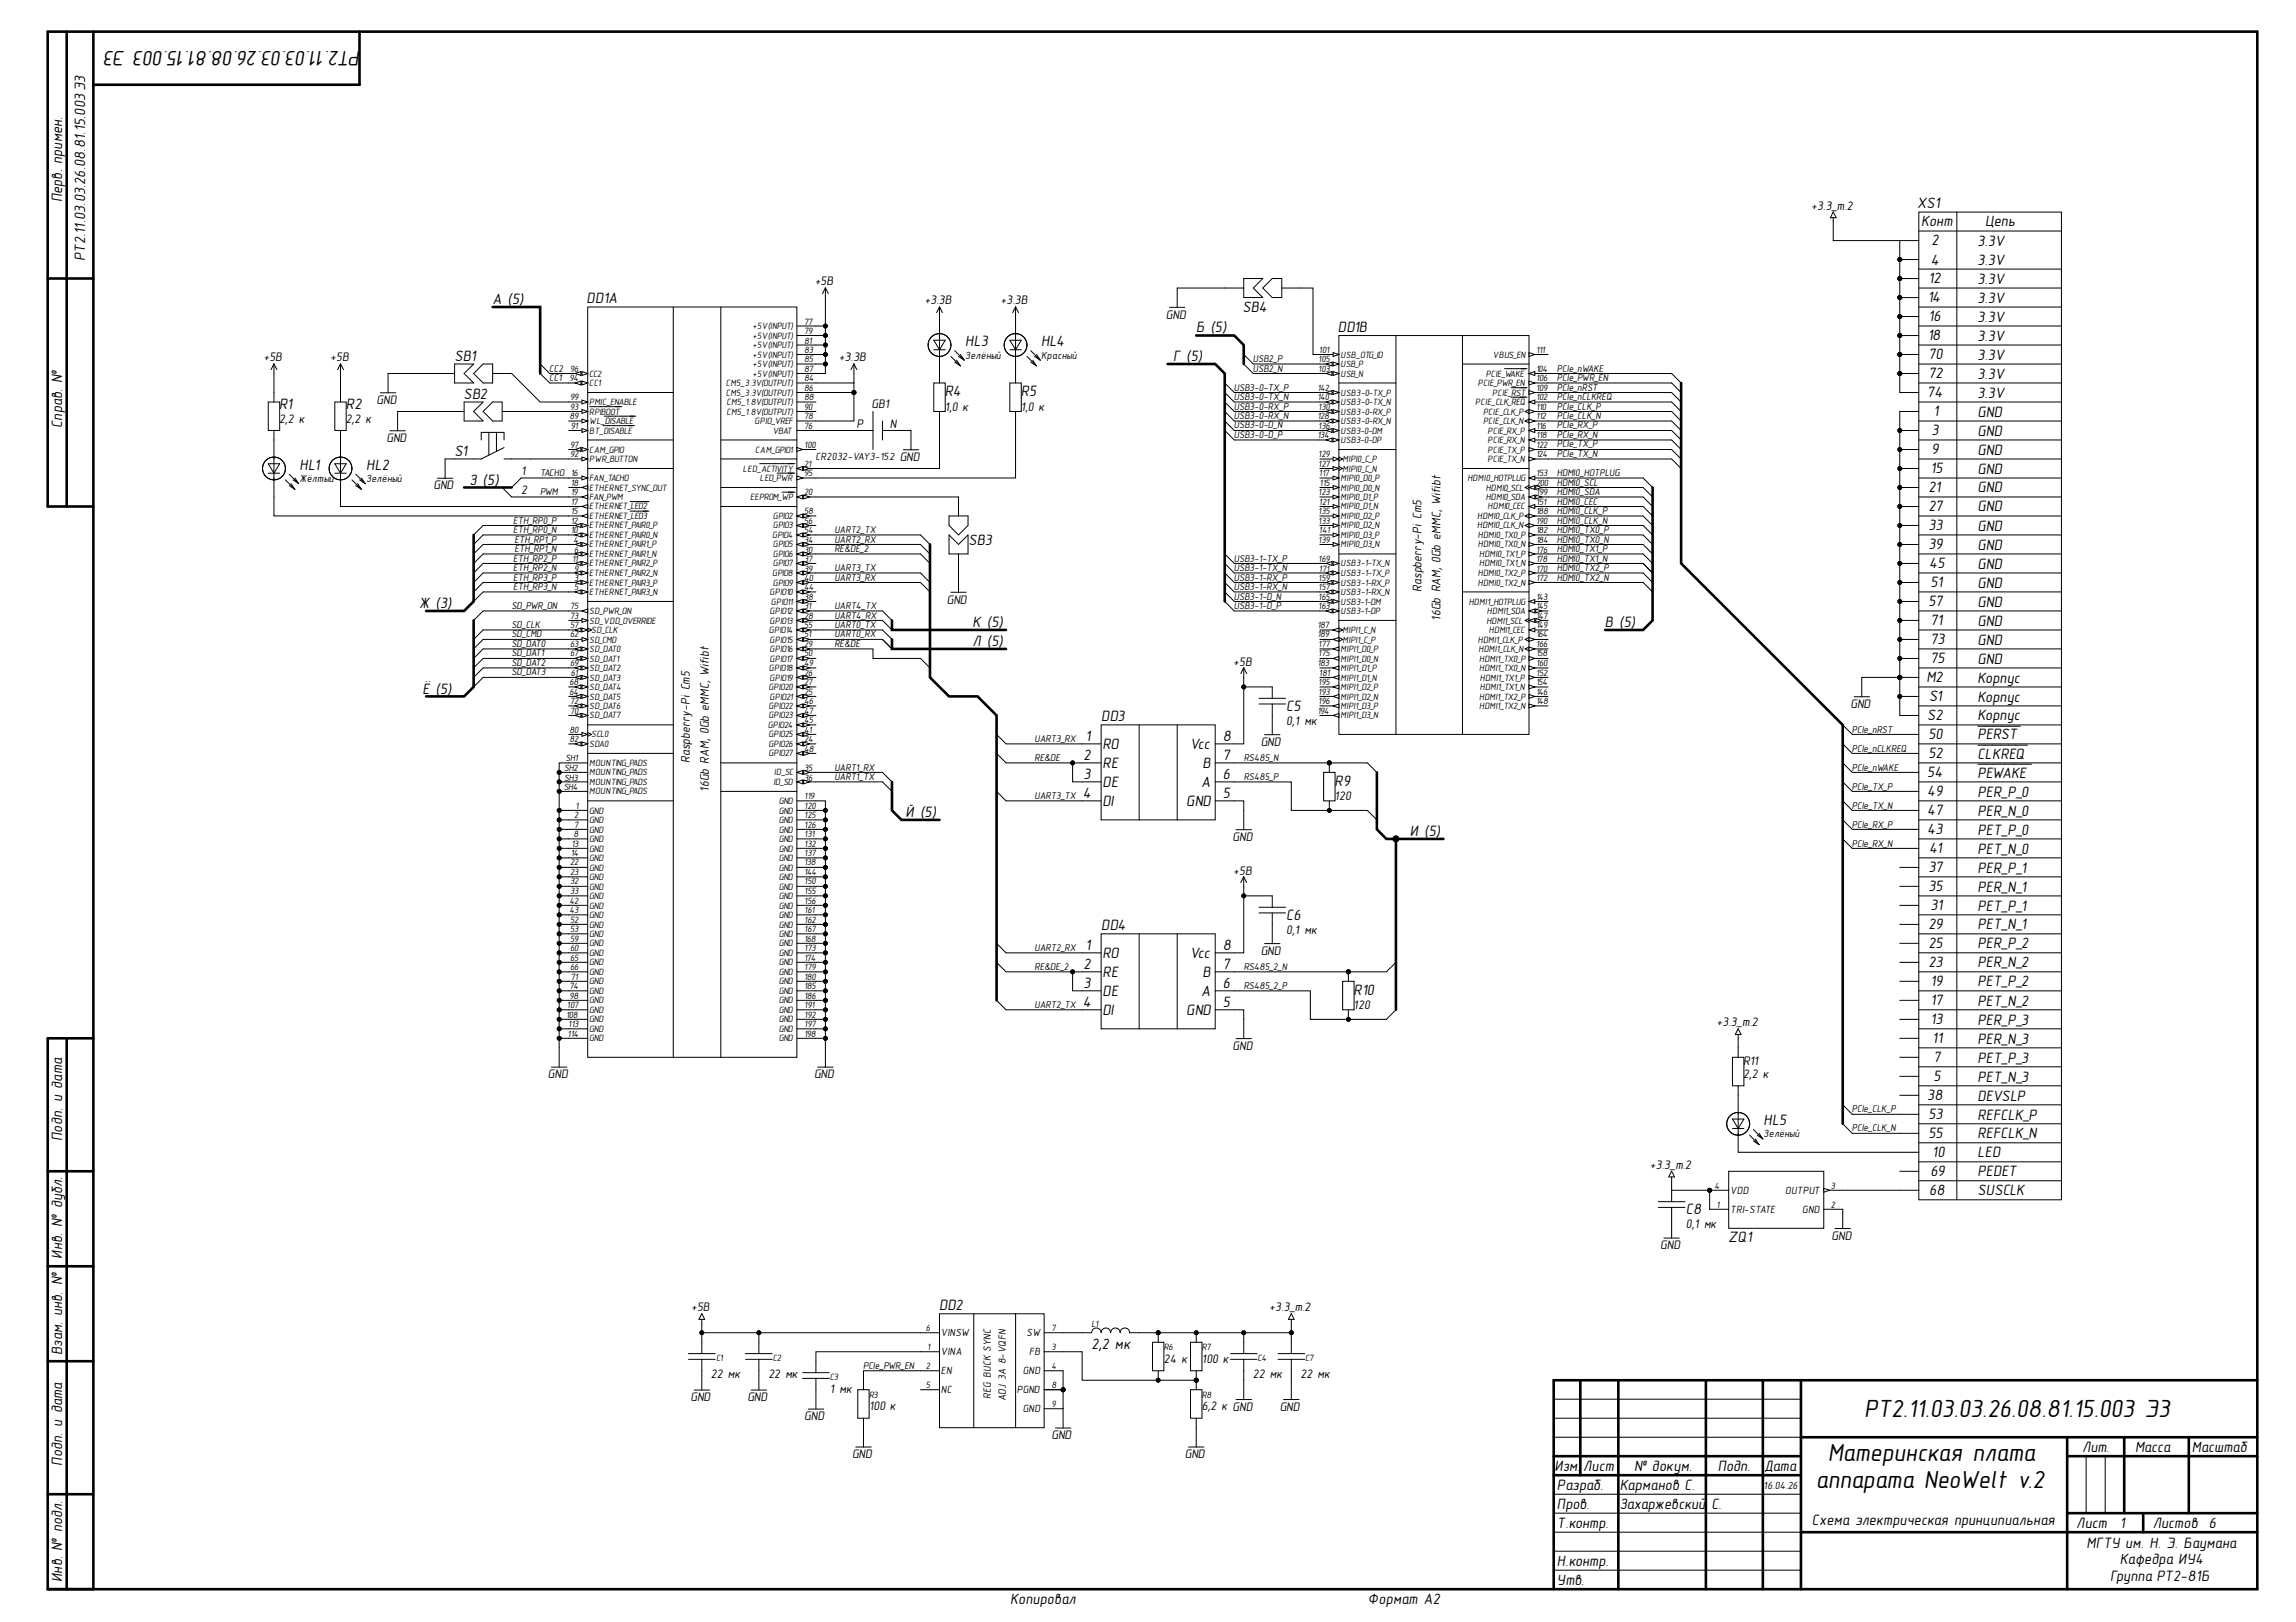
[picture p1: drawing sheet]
<svg xmlns="http://www.w3.org/2000/svg" width="297mm" height="210mm" viewBox="0 0 297 210" stroke-linecap="round" stroke-linejoin="round" font-family="sans-serif">
<defs><g id="words">
<g font-size="3.3">
<text x="241.2" y="183.4">РТ2.11.03.03.26.08.81.15.003 Э3</text>
<text x="236.5" y="189.1">Материнская плата</text>
<text x="234.9" y="192.6">аппарата NeoWelt v.2</text>
</g>
<text font-size="2.7" x="46.7" y="6.6" transform="rotate(-180 46.7 6.6)">РТ2.11.03.03.26.08.81.15.003 Э3</text>
<g font-size="2">
<text x="8" y="26.2" transform="rotate(-90 8 26.2)">Перв. примен.</text>
<text x="248" y="27">XS1</text>
<text x="248.5" y="29.2">Конт</text>
<text x="256.8" y="29.2">Цепь</text>
<text x="11" y="33.7" transform="rotate(-90 11 33.7)">РТ2.11.03.03.26.08.81.15.003 Э3</text>
<text x="249.8" y="34.2">4</text>
<text x="249.9" y="31.7">2</text>
<text x="255.8" y="31.8">3.3V</text>
<text x="255.8" y="34.2">3.3V</text>
<text x="63.7" y="39.4">А (5)</text>
<text x="75.9" y="39.2">DD1A</text>
<text x="160.7" y="40.4">SB4</text>
<text x="249.4" y="39.1">14</text>
<text x="249.5" y="36.7">12</text>
<text x="249.5" y="41.6">16</text>
<text x="255.8" y="36.8">3.3V</text>
<text x="255.8" y="39.2">3.3V</text>
<text x="255.8" y="41.7">3.3V</text>
<text x="58.8" y="46.7">SB1</text>
<text x="124.9" y="44.8">HL3</text>
<text x="134.7" y="44.8">HL4</text>
<text x="151.8" y="46.7">Г (5)</text>
<text x="154.7" y="43">Б (5)</text>
<text x="173.1" y="42.9">DD1B</text>
<text x="249.4" y="44">18</text>
<text x="249.5" y="46.5">70</text>
<text x="255.8" y="44.1">3.3V</text>
<text x="255.8" y="46.6">3.3V</text>
<text x="36.1" y="52.9">R1</text>
<text x="44.8" y="52.9">R2</text>
<text x="60" y="51.6">SB2</text>
<text x="122.2" y="51.3">R4</text>
<text x="132.1" y="51.3">R5</text>
<text x="249.3" y="51.4">74</text>
<text x="249.5" y="48.9">72</text>
<text x="250.2" y="53.8">1</text>
<text x="255.8" y="49">3.3V</text>
<text x="255.8" y="51.5">3.3V</text>
<text x="255.8" y="53.9">GND</text>
<text x="8" y="55.4" transform="rotate(-90 8 55.4)">Справ. №</text>
<text x="58.8" y="59">S1</text>
<text x="249.9" y="56.3">3</text>
<text x="249.9" y="58.7">9</text>
<text x="255.8" y="56.4">GND</text>
<text x="255.8" y="58.8">GND</text>
<text x="38.7" y="60.8">HL1</text>
<text x="47.4" y="60.8">HL2</text>
<text x="60.7" y="62.7">З (5)</text>
<text x="249.5" y="63.6">21</text>
<text x="249.7" y="61.2">15</text>
<text x="255.8" y="61.3">GND</text>
<text x="255.8" y="63.7">GND</text>
<text x="125.3" y="70.5">SB3</text>
<text x="249.5" y="66.2">27</text>
<text x="249.5" y="68.6">33</text>
<text x="249.5" y="71.1">39</text>
<text x="255.8" y="66.2">GND</text>
<text x="255.8" y="68.7">GND</text>
<text x="255.8" y="71.2">GND</text>
<text x="249.6" y="73.5">45</text>
<text x="249.7" y="76">51</text>
<text x="255.8" y="73.6">GND</text>
<text x="255.8" y="76.1">GND</text>
<text x="54.2" y="78.7">Ж (3)</text>
<text x="125.8" y="81.1">К (5)</text>
<text x="125.8" y="83.6">Л (5)</text>
<text x="207.6" y="81.1">В (5)</text>
<text x="249.5" y="78.4">57</text>
<text x="249.7" y="80.9">71</text>
<text x="249.7" y="83.3">73</text>
<text x="255.8" y="78.5">GND</text>
<text x="255.8" y="81">GND</text>
<text x="255.8" y="83.4">GND</text>
<text x="54.7" y="89.8">Ё (5)</text>
<text x="249.2" y="88.2">M2</text>
<text x="249.7" y="85.8">75</text>
<text x="255.8" y="85.9">GND</text>
<text x="255.8" y="88.3">Корпус</text>
<text x="140.4" y="95.9">1</text>
<text x="142.5" y="93.3">DD3</text>
<text x="158.2" y="95.9">8</text>
<text x="166.4" y="92">C5</text>
<text x="249.3" y="93.1">S2</text>
<text x="249.5" y="95.7">50</text>
<text x="249.6" y="90.7">S1</text>
<text x="255.8" y="90.8">Корпус</text>
<text x="255.8" y="93.2">Корпус</text>
<text x="255.8" y="95.7">PERST</text>
<text x="140.2" y="98.3">2</text>
<text x="140.2" y="100.8">3</text>
<text x="142.6" y="97">RO</text>
<text x="142.6" y="99.4">RE</text>
<text x="142.6" y="101.9">DE</text>
<text x="154" y="97">Vcc</text>
<text x="155.4" y="101.9">A</text>
<text x="155.6" y="99.4">B</text>
<text x="158.2" y="100.8">6</text>
<text x="158.2" y="98.3">7</text>
<text x="172.7" y="101.7">R9</text>
<text x="249.3" y="100.6">54</text>
<text x="249.5" y="98.1">52</text>
<text x="255.8" y="98.2">CLKREQ</text>
<text x="255.8" y="100.7">PEWAKE</text>
<text x="117.2" y="105.7">Й (5)</text>
<text x="140.1" y="103.3">4</text>
<text x="142.6" y="104.3">DI</text>
<text x="153.5" y="104.3">GND</text>
<text x="158.2" y="103.3">5</text>
<text x="249.3" y="107.9">43</text>
<text x="249.3" y="105.5">47</text>
<text x="249.3" y="103">49</text>
<text x="255.8" y="105.6">PER_N_0</text>
<text x="255.8" y="103.1">PER_P_0</text>
<text x="182.4" y="108.2">И (5)</text>
<text x="249.5" y="112.8">37</text>
<text x="249.6" y="110.4">41</text>
<text x="255.8" y="112.9">PER_P_1</text>
<text x="255.8" y="110.5">PET_N_0</text>
<text x="255.8" y="108">PET_P_0</text>
<text x="166.4" y="119">C6</text>
<text x="249.5" y="115.3">35</text>
<text x="249.7" y="117.7">31</text>
<text x="255.8" y="117.8">PET_P_1</text>
<text x="255.8" y="115.4">PER_N_1</text>
<text x="140.2" y="125.4">2</text>
<text x="140.4" y="122.9">1</text>
<text x="142.5" y="120.4">DD4</text>
<text x="142.6" y="124">RO</text>
<text x="154" y="124">Vcc</text>
<text x="158.2" y="125.4">7</text>
<text x="158.2" y="122.9">8</text>
<text x="249.5" y="125.1">23</text>
<text x="249.5" y="122.6">25</text>
<text x="249.5" y="120.2">29</text>
<text x="255.8" y="125.2">PER_N_2</text>
<text x="255.8" y="122.7">PER_P_2</text>
<text x="255.8" y="120.3">PET_N_1</text>
<text x="140.1" y="130.3">4</text>
<text x="140.2" y="127.8">3</text>
<text x="142.6" y="126.5">RE</text>
<text x="142.6" y="128.9">DE</text>
<text x="142.6" y="131.4">DI</text>
<text x="153.5" y="131.4">GND</text>
<text x="155.4" y="128.9">A</text>
<text x="155.6" y="126.5">B</text>
<text x="158.2" y="130.3">5</text>
<text x="158.2" y="127.8">6</text>
<text x="175.1" y="128.7">R10</text>
<text x="249.7" y="130.1">17</text>
<text x="249.7" y="127.6">19</text>
<text x="255.8" y="130.2">PET_N_2</text>
<text x="255.8" y="127.6">PET_P_2</text>
<text x="249.7" y="132.5">13</text>
<text x="250" y="135">11</text>
<text x="250.2" y="137.4">7</text>
<text x="255.8" y="137.5">PET_P_3</text>
<text x="255.8" y="135.1">PER_N_3</text>
<text x="255.8" y="132.6">PER_P_3</text>
<text x="249.3" y="142.3">38</text>
<text x="250.2" y="139.9">5</text>
<text x="255.8" y="140">PET_N_3</text>
<text x="255.8" y="142.4">DEVSLP</text>
<text x="8" y="147.7" transform="rotate(-90 8 147.7)">Подп. и дата</text>
<text x="228.2" y="145.6">HL5</text>
<text x="249.5" y="144.8">53</text>
<text x="249.5" y="147.2">55</text>
<text x="250" y="149.7">10</text>
<text x="255.8" y="149.8">LED</text>
<text x="255.8" y="144.9">REFCLK_P</text>
<text x="255.8" y="147.3">REFCLK_N</text>
<text x="249.6" y="154.6">68</text>
<text x="249.7" y="152.1">69</text>
<text x="255.8" y="152.2">PEDET</text>
<text x="255.8" y="154.7">SUSCLK</text>
<text x="218.1" y="157.1">C8</text>
<text x="223.6" y="160.7">ZQ1</text>
<text x="8" y="162.9" transform="rotate(-90 8 162.9)">Инв. № дубл.</text>
<text x="121.5" y="169.5">DD2</text>
<text x="8" y="175.4" transform="rotate(-90 8 175.4)">Взам. инв. №</text>
<text x="141.2" y="174.5">2,2 мк</text>
<text x="8" y="189.7" transform="rotate(-90 8 189.7)">Подп. и дата</text>
<text x="201.1" y="190.4">Изм.</text>
<text x="204.8" y="190.4">Лист</text>
<text x="211.4" y="190.4">№ докум.</text>
<text x="222.2" y="190.4">Подп.</text>
<text x="228.2" y="190.4">Дата</text>
<text x="269.4" y="187.9">Лит.</text>
<text x="276.2" y="187.9">Масса</text>
<text x="283.6" y="187.9">Масштаб</text>
<text x="201.4" y="195.3">Пров.</text>
<text x="201.4" y="197.7">Т.контр.</text>
<text x="201.4" y="192.8">Разраб.</text>
<text x="209.5" y="195.3">Захаржевский</text>
<text x="209.5" y="192.8">Карманов С.</text>
<text x="221.4" y="195.3">С.</text>
<text x="234.4" y="197.4">Схема электрическая принципиальная</text>
<text x="268.6" y="197.7">Лист</text>
<text x="274.3" y="197.7">1</text>
<text x="278.5" y="197.7">Листов</text>
<text x="285.8" y="197.7">6</text>
<text x="201.4" y="202.6">Н.контр.</text>
<text x="270" y="200.3">МГТУ им. Н. Э. Баумана</text>
<text x="274.3" y="202.4">Кафедра ИУ4</text>
<text x="8" y="204.7" transform="rotate(-90 8 204.7)">Инв. № подл.</text>
<text x="130.7" y="207.6">Копировал</text>
<text x="177" y="207.6">Формат А2</text>
<text x="201.4" y="205.1">Утв.</text>
<text x="273" y="204.6">Группа РТ2-81Б</text>
</g>
<g font-size="1.6">
<text x="234.3" y="27.1">+3.3_m.2</text>
<text x="105.4" y="36.9">+5В</text>
<text x="119.6" y="39.4">+3.3В</text>
<text x="129.4" y="39.4">+3.3В</text>
<text x="150.8" y="41.2">GND</text>
<text x="34.1" y="46.7">+5В</text>
<text x="42.7" y="46.7">+5В</text>
<text x="108.5" y="46.7">+3.3В</text>
<text x="48.7" y="52.2">GND</text>
<text x="112.8" y="52.8">GB1</text>
<text x="122.2" y="53.2">1,0 к</text>
<text x="132.1" y="53.2">1</text>
<text x="132.7" y="53.2">,0 к</text>
<text x="36.1" y="54.7">2,2 к</text>
<text x="44.8" y="54.7">2,2 к</text>
<text x="50" y="57.2">GND</text>
<text x="110.8" y="55.4">P</text>
<text x="115.1" y="55.4">N</text>
<text x="116.4" y="59.7">GND</text>
<text x="56.1" y="63.3">GND</text>
<text x="67.4" y="61.5">1</text>
<text x="67.4" y="64">2</text>
<text x="183.9" y="76.6" transform="rotate(-90 183.9 76.6)">Raspberry-Pi Cm5</text>
<text x="122.5" y="78.1">GND</text>
<text x="186.4" y="80.3" transform="rotate(-90 186.4 80.3)">16Gb RAM, 0Gb eMMC, Wifibt</text>
<text x="159.6" y="86.1">+5В</text>
<text x="166.4" y="93.8">0,1 мк</text>
<text x="239.4" y="91.6">GND</text>
<text x="89.3" y="98.7" transform="rotate(-90 89.3 98.7)">Raspberry-Pi Cm5</text>
<text x="163.1" y="96.5">GND</text>
<text x="91.7" y="102.4" transform="rotate(-90 91.7 102.4)">16Gb RAM, 0Gb eMMC, Wifibt</text>
<text x="172.7" y="103.5">120</text>
<text x="159.5" y="108.8">GND</text>
<text x="159.6" y="113.2">+5В</text>
<text x="163.1" y="123.6">GND</text>
<text x="166.4" y="120.9">0,1 мк</text>
<text x="175.1" y="130.6">1</text>
<text x="175.7" y="130.6">20</text>
<text x="159.5" y="135.8">GND</text>
<text x="222.1" y="132.8">+3.3_m.2</text>
<text x="225.5" y="137.8">R11</text>
<text x="70.9" y="139.6">GND</text>
<text x="105.3" y="139.6">GND</text>
<text x="225.5" y="139.6">2,2 к</text>
<text x="213.4" y="151.2">+3.3_m.2</text>
<text x="214.8" y="161.6">GND</text>
<text x="218.1" y="158.9">0,1 мк</text>
<text x="237" y="160.4">GND</text>
<text x="89.4" y="169.6">+5В</text>
<text x="164.2" y="169.6">+3.3_m.2</text>
<text x="92" y="178.3">22 мк</text>
<text x="99.4" y="178.3">22 мк</text>
<text x="150.6" y="176.4">24 к</text>
<text x="155.5" y="176.4">100 к</text>
<text x="162.1" y="178.3">22 мк</text>
<text x="168.3" y="178.3">22 мк</text>
<text x="89.3" y="181.3">GND</text>
<text x="96.7" y="181.3">GND</text>
<text x="104.1" y="183.8">GND</text>
<text x="107.4" y="180.2">1 мк</text>
<text x="112.4" y="182.5">100 к</text>
<text x="155.5" y="182.5">6,2 к GND</text>
<text x="165.6" y="182.6">GND</text>
<text x="110.2" y="188.7">GND</text>
<text x="136" y="186.2">GND</text>
<text x="153.3" y="188.7">GND</text>
</g>
<g font-size="1.4">
<text x="124.9" y="46.4">Зелёный</text>
<text x="134.7" y="46.4">Красный</text>
<text x="105.5" y="59.6">CR2032-VAY3-15.2</text>
<text x="38.7" y="62.4">Жёлтый</text>
<text x="47.4" y="62.4">Зелёный</text>
<text x="228.2" y="147.2">Зелёный</text>
<text x="223.8" y="154.5">VDD</text>
<text x="231" y="154.5">OUTPUT</text>
<text x="223.8" y="157">TRI-STATE</text>
<text x="233.2" y="157">GND</text>
<text x="121.7" y="172.9">VINSW</text>
<text x="132.8" y="172.9">SW</text>
<text x="121.7" y="175.4">VINA</text>
<text x="121.7" y="177.8">EN</text>
<text x="132.3" y="177.8">GND</text>
<text x="133.2" y="175.4">FB</text>
<text x="121.7" y="180.3">NC</text>
<text x="128.2" y="181.1" transform="rotate(-90 128.2 181.1)">REG BUCK SYNC</text>
<text x="130.1" y="181.3" transform="rotate(-90 130.1 181.3)">ADJ 3A 8-VQFN</text>
<text x="131.5" y="180.3">PGND</text>
<text x="132.3" y="182.7">GND</text>
<text x="228.2" y="192.6">16.04.26</text>
</g>
<g font-size="1.3">
<text x="162.1" y="46.8">USB2_P</text>
<text x="71.1" y="49.4">CC1</text>
<text x="71.1" y="48.1">CC2</text>
<text x="159.6" y="53">USB3-0-RX_P</text>
<text x="159.6" y="51.8">USB3-0-TX_N</text>
<text x="159.6" y="50.5">USB3-0-TX_P</text>
<text x="162.1" y="48.1">USB2_N</text>
<text x="201.4" y="50.5">PCIe_nRST</text>
<text x="201.4" y="51.8">PCIe_nCLKREQ</text>
<text x="201.4" y="53">PCIe_CLK_P</text>
<text x="201.4" y="49.4">PCIe_PWR_EN</text>
<text x="201.4" y="48.1">PCIe_nWAKE</text>
<text x="159.6" y="56.7">USB3-0-D_P</text>
<text x="159.6" y="55.4">USB3-0-D_N</text>
<text x="159.6" y="54.3">USB3-0-RX_N</text>
<text x="201.4" y="55.4">PCIe_RX_P</text>
<text x="201.4" y="56.7">PCIe_RX_N</text>
<text x="201.4" y="57.9">PCIe_TX_P</text>
<text x="201.4" y="59.2">PCIe_TX_N</text>
<text x="201.4" y="54.3">PCIe_CLK_N</text>
<text x="69.9" y="64.1">PWM</text>
<text x="69.9" y="61.6">TACHO 16</text>
<text x="201.4" y="62.9">HDMI0_SCL</text>
<text x="201.4" y="64.1">HDMI0_SDA</text>
<text x="201.4" y="65.3">HDMI0_CEC</text>
<text x="201.4" y="61.6">HDMI0_HOTPLUG</text>
<text x="66.4" y="67.8">ETH_RP0_P</text>
<text x="66.4" y="69">ETH_RP0_N</text>
<text x="66.6" y="70.2">ETH_RP1_P</text>
<text x="66.6" y="71.4">ETH_RP1_N</text>
<text x="107.9" y="70.2">UART2_RX</text>
<text x="107.9" y="69">UART2_TX</text>
<text x="107.9" y="71.4">RE&amp;DE_2</text>
<text x="201.4" y="66.5">HDMI0_CLK_P</text>
<text x="201.4" y="67.8">HDMI0_CLK_N</text>
<text x="201.4" y="69">HDMI0_TX0_P</text>
<text x="201.4" y="70.2">HDMI0_TX0_N</text>
<text x="201.4" y="71.4">HDMI0_TX1_P</text>
<text x="66.4" y="72.7">ETH_RP2_P</text>
<text x="66.4" y="73.9">ETH_RP2_N</text>
<text x="66.4" y="75.1">ETH_RP3_P</text>
<text x="66.4" y="76.3">ETH_RP3_N</text>
<text x="107.9" y="75.1">UART3_RX</text>
<text x="107.9" y="73.9">UART3_TX</text>
<text x="159.6" y="77.6">USB3-1-D_N</text>
<text x="159.6" y="76.3">USB3-1-RX_N</text>
<text x="159.6" y="75.1">USB3-1-RX_P</text>
<text x="159.6" y="73.9">USB3-1-TX_N</text>
<text x="159.6" y="72.7">USB3-1-TX_P</text>
<text x="201.4" y="72.7">HDMI0_TX1_N</text>
<text x="201.4" y="73.9">HDMI0_TX2_P</text>
<text x="201.4" y="75.1">HDMI0_TX2_N</text>
<text x="66.2" y="83.8">SD_DAT0</text>
<text x="66.2" y="82.5">SD_CMD</text>
<text x="66.2" y="81.3">SD_CLK</text>
<text x="66.2" y="78.9">SD_PWR_ON</text>
<text x="107.9" y="80">UART4_RX</text>
<text x="107.9" y="78.9">UART4_TX</text>
<text x="107.9" y="82.5">UART0_RX</text>
<text x="107.9" y="81.3">UART0_TX</text>
<text x="107.9" y="83.8">RE&amp;DE</text>
<text x="159.6" y="78.9">USB3-1-D_P</text>
<text x="66.2" y="86.2">SD_DAT2</text>
<text x="66.2" y="87.4">SD_DAT3</text>
<text x="66.2" y="84.9">SD_DAT1</text>
<text x="239.6" y="94.8">PCIe_nRST</text>
<text x="107.9" y="100.9">UART1_TX</text>
<text x="107.9" y="99.7">UART1_RX</text>
<text x="133.8" y="96">UART3_RX</text>
<text x="133.8" y="98.5">RE&amp;DE</text>
<text x="160.9" y="98.5">RS485_N</text>
<text x="160.9" y="100.9">RS485_P</text>
<text x="239.6" y="97.3">PCIe_nCLKREQ</text>
<text x="239.6" y="99.7">PCIe_nWAKE</text>
<text x="133.8" y="103.4">UART3_TX</text>
<text x="239.6" y="107.1">PCIe_RX_P</text>
<text x="239.6" y="102.2">PCIe_TX_P</text>
<text x="239.6" y="104.6">PCIe_TX_N</text>
<text x="239.6" y="109.5">PCIe_RX_N</text>
<text x="133.8" y="123.1">UART2_RX</text>
<text x="133.8" y="125.5">RE&amp;DE_2</text>
<text x="160.9" y="125.5">RS485_2_N</text>
<text x="133.8" y="130.4">UART2_TX</text>
<text x="160.9" y="128">RS485_2_P</text>
<text x="239.6" y="144">PCIe_CLK_P</text>
<text x="239.6" y="146.4">PCIe_CLK_N</text>
<text x="111.7" y="177.2">PCIe_PWR_EN</text>
</g>
<g font-size="1.2">
<text x="97.4" y="42.6">+5V(INPUT)</text>
<text x="97.4" y="43.9">+5V(INPUT)</text>
<text x="97.4" y="45.1">+5V(INPUT)</text>
<text x="97.4" y="46.3">+5V(INPUT)</text>
<text x="97.4" y="47.5">+5V(INPUT)</text>
<text x="104.1" y="42">77</text>
<text x="104.1" y="43.2">79</text>
<text x="104.1" y="44.5">81</text>
<text x="104.1" y="45.6">83</text>
<text x="104.1" y="46.9">85</text>
<text x="170.5" y="46.9">105</text>
<text x="170.6" y="45.6">101</text>
<text x="173.4" y="46.3">USB_OTG_ID</text>
<text x="173.4" y="47.5">USB_P</text>
<text x="193.1" y="46.3">VBUS_EN</text>
<text x="198.7" y="45.6">111</text>
<text x="73.7" y="49.4">94</text>
<text x="73.8" y="48.1">96</text>
<text x="73.8" y="51.8">99</text>
<text x="73.8" y="53">93</text>
<text x="76.2" y="48.8">CC2</text>
<text x="76.2" y="50">CC1</text>
<text x="76.2" y="52.4">PMIC_ENABLE</text>
<text x="76.2" y="53.7">RPIBOOT</text>
<text x="93.9" y="50">CM5_3.3V(OUTPUT)</text>
<text x="93.9" y="51.2">CM5_3.3V(OUTPUT)</text>
<text x="94" y="52.4">CM5_1.8V(OUTPUT)</text>
<text x="94" y="53.7">CM5_1.8V(OUTPUT)</text>
<text x="97.4" y="48.8">+5V(INPUT)</text>
<text x="104.1" y="48.1">87</text>
<text x="104.1" y="49.4">84</text>
<text x="104.1" y="50.5">86</text>
<text x="104.1" y="51.8">88</text>
<text x="104.1" y="53">90</text>
<text x="170.5" y="50.5">142</text>
<text x="170.5" y="51.8">140</text>
<text x="170.5" y="48.1">103</text>
<text x="170.5" y="53">130</text>
<text x="173.4" y="48.8">USB_N</text>
<text x="173.4" y="51.2">USB3-0-TX_P</text>
<text x="173.4" y="52.4">USB3-0-TX_N</text>
<text x="173.4" y="53.7">USB3-0-RX_P</text>
<text x="190.9" y="52.4">PCIE_CLK_REQ</text>
<text x="191.2" y="50">PCIE_PWR_EN</text>
<text x="191.9" y="53.7">PCIE_CLK_P</text>
<text x="192.2" y="48.8">PCIE_WAKE</text>
<text x="193.1" y="51.2">PCIE_RST</text>
<text x="198.7" y="48.1">104</text>
<text x="198.7" y="49.4">106</text>
<text x="198.7" y="50.5">109</text>
<text x="198.7" y="51.8">102</text>
<text x="198.7" y="53">110</text>
<text x="73.7" y="54.3">89</text>
<text x="73.8" y="58">97</text>
<text x="73.8" y="59.2">92</text>
<text x="73.9" y="55.5">91</text>
<text x="76.2" y="54.9">WL_DISABLE</text>
<text x="76.2" y="56.1">BT_DISABLE</text>
<text x="76.2" y="58.6">CAM_GPIO</text>
<text x="76.2" y="59.8">PWR_BUTTON</text>
<text x="97.6" y="54.9">GPIO_VREF</text>
<text x="97.7" y="58.6">CAM_GPIO1</text>
<text x="100" y="56.1">VBAT</text>
<text x="104.1" y="54.3">78</text>
<text x="104.1" y="55.5">76</text>
<text x="104.1" y="58">100</text>
<text x="170.5" y="54.3">128</text>
<text x="170.5" y="56.7">134</text>
<text x="170.5" y="55.5">136</text>
<text x="170.5" y="59.2">129</text>
<text x="173.4" y="54.9">USB3-0-RX_N</text>
<text x="173.4" y="56.1">USB3-0-DM</text>
<text x="173.4" y="57.3">USB3-0-DP</text>
<text x="173.7" y="59.8">MIPI0_C_P</text>
<text x="191.9" y="54.9">PCIE_CLK_N</text>
<text x="192.5" y="56.1">PCIE_RX_P</text>
<text x="192.5" y="57.3">PCIE_RX_N</text>
<text x="192.5" y="58.6">PCIE_TX_P</text>
<text x="192.5" y="59.8">PCIE_TX_N</text>
<text x="198.7" y="54.3">112</text>
<text x="198.7" y="55.5">116</text>
<text x="198.7" y="56.7">118</text>
<text x="198.7" y="58">122</text>
<text x="198.7" y="59.2">124</text>
<text x="73.9" y="62.9">18</text>
<text x="73.9" y="64.1">19</text>
<text x="73.9" y="65.3">17</text>
<text x="76.2" y="62.3">FAN_TACHO</text>
<text x="76.2" y="63.5">ETHERNET_SYNC_OUT</text>
<text x="76.2" y="64.7">FAN_PWM</text>
<text x="76.2" y="65.9">ETHERNET_LED2</text>
<text x="96.1" y="61">LED_ACTIVITY</text>
<text x="97" y="64.7">EEPROM_WP</text>
<text x="98.3" y="62.3">LED_PWR</text>
<text x="104.1" y="60.4">21</text>
<text x="104.1" y="61.6">95</text>
<text x="104.1" y="64.1">20</text>
<text x="170.5" y="60.4">127</text>
<text x="170.5" y="64.1">123</text>
<text x="170.6" y="61.6">117</text>
<text x="170.6" y="65.3">121</text>
<text x="170.7" y="62.9">115</text>
<text x="173.4" y="62.3">MIPI0_D0_P</text>
<text x="173.4" y="63.5">MIPI0_D0_N</text>
<text x="173.4" y="64.7">MIPI0_D1_P</text>
<text x="173.4" y="65.9">MIPI0_D1_N</text>
<text x="173.7" y="61">MIPI0_C_N</text>
<text x="189.8" y="62.3">HDMI0_HOTPLUG</text>
<text x="192.2" y="63.5">HDMI0_SCL</text>
<text x="192.2" y="64.7">HDMI0_SDA</text>
<text x="192.5" y="65.9">HDMI0_CEC</text>
<text x="198.7" y="61.6">153</text>
<text x="198.7" y="62.9">200</text>
<text x="198.7" y="64.1">199</text>
<text x="198.7" y="65.3">151</text>
<text x="73.9" y="66.5">15</text>
<text x="73.9" y="67.8">12</text>
<text x="73.9" y="69">10</text>
<text x="74.2" y="70.2">4</text>
<text x="74.3" y="71.5">6</text>
<text x="76.2" y="67.2">ETHERNET_LED3</text>
<text x="76.2" y="68.4">ETHERNET_PAIR0_P</text>
<text x="76.2" y="69.6">ETHERNET_PAIR0_N</text>
<text x="76.2" y="70.8">ETHERNET_PAIR1_P</text>
<text x="99.9" y="69.6">GPIO4</text>
<text x="100" y="67.2">GPIO2</text>
<text x="100" y="68.4">GPIO3</text>
<text x="100" y="70.8">GPIO5</text>
<text x="104.1" y="66.5">58</text>
<text x="104.1" y="67.8">56</text>
<text x="104.1" y="69">54</text>
<text x="104.1" y="70.2">34</text>
<text x="104.1" y="71.5">30</text>
<text x="170.5" y="66.5">135</text>
<text x="170.5" y="67.8">133</text>
<text x="170.5" y="70.2">139</text>
<text x="170.6" y="69">141</text>
<text x="173.4" y="67.2">MIPI0_D2_P</text>
<text x="173.4" y="68.4">MIPI0_D2_N</text>
<text x="173.4" y="69.6">MIPI0_D3_P</text>
<text x="173.4" y="70.8">MIPI0_D3_N</text>
<text x="191.1" y="67.2">HDMI0_CLK_P</text>
<text x="191.1" y="68.4">HDMI0_CLK_N</text>
<text x="191.2" y="69.6">HDMI0_TX0_P</text>
<text x="191.2" y="70.8">HDMI0_TX0_N</text>
<text x="198.7" y="66.5">188</text>
<text x="198.7" y="67.8">190</text>
<text x="198.7" y="69">182</text>
<text x="198.7" y="70.2">184</text>
<text x="198.7" y="71.5">176</text>
<text x="74" y="72.7">11</text>
<text x="74.3" y="74">9</text>
<text x="74.3" y="75.1">3</text>
<text x="74.3" y="76.4">5</text>
<text x="76.2" y="72.1">ETHERNET_PAIR1_N</text>
<text x="76.2" y="73.3">ETHERNET_PAIR2_P</text>
<text x="76.2" y="74.6">ETHERNET_PAIR2_N</text>
<text x="76.2" y="75.8">ETHERNET_PAIR3_P</text>
<text x="76.2" y="77">ETHERNET_PAIR3_N</text>
<text x="99.6" y="77">GPIO10</text>
<text x="99.9" y="74.6">GPIO8</text>
<text x="100" y="72.1">GPIO6</text>
<text x="100" y="73.3">GPIO7</text>
<text x="100" y="75.8">GPIO9</text>
<text x="104.1" y="72.7">37</text>
<text x="104.1" y="74">39</text>
<text x="104.1" y="75.1">40</text>
<text x="104.1" y="76.4">44</text>
<text x="104.1" y="77.6">38</text>
<text x="170.5" y="72.7">169</text>
<text x="170.5" y="75.1">159</text>
<text x="170.5" y="76.4">157</text>
<text x="170.5" y="77.6">165</text>
<text x="170.6" y="74">171</text>
<text x="173.4" y="73.3">USB3-1-TX_N</text>
<text x="173.4" y="74.6">USB3-1-TX_P</text>
<text x="173.4" y="75.8">USB3-1-RX_P</text>
<text x="173.4" y="77">USB3-1-RX_N</text>
<text x="191.2" y="74.6">HDMI0_TX2_P</text>
<text x="191.2" y="75.8">HDMI0_TX2_N</text>
<text x="191.4" y="72.1">HDMI0_TX1_P</text>
<text x="191.4" y="73.3">HDMI0_TX1_N</text>
<text x="198.7" y="72.7">178</text>
<text x="198.7" y="74">170</text>
<text x="198.7" y="75.1">172</text>
<text x="198.7" y="77.6">143</text>
<text x="73.8" y="78.9">75</text>
<text x="73.8" y="80">73</text>
<text x="73.8" y="81.3">57</text>
<text x="73.8" y="82.5">62</text>
<text x="73.8" y="83.8">63</text>
<text x="76.2" y="79.5">SD_PWR_ON</text>
<text x="76.2" y="80.7">SD_VDD_OVERRIDE</text>
<text x="76.2" y="83.2">SD_CMD</text>
<text x="76.5" y="81.9">SD_CLK</text>
<text x="99.5" y="81.9">GPIO14</text>
<text x="99.6" y="79.5">GPIO12</text>
<text x="99.6" y="80.7">GPIO13</text>
<text x="99.6" y="83.2">GPIO15</text>
<text x="99.7" y="78.3">GPIO11</text>
<text x="104.1" y="78.9">31</text>
<text x="104.1" y="80">28</text>
<text x="104.1" y="81.3">55</text>
<text x="104.1" y="82.5">51</text>
<text x="104.1" y="83.8">29</text>
<text x="170.5" y="81.3">187</text>
<text x="170.5" y="82.5">189</text>
<text x="170.5" y="78.9">163</text>
<text x="170.5" y="83.8">177</text>
<text x="173.4" y="78.3">USB3-1-DM</text>
<text x="173.4" y="79.5">USB3-1-DP</text>
<text x="173.7" y="81.9">MIPI1_C_N</text>
<text x="173.7" y="83.2">MIPI1_C_P</text>
<text x="190" y="78.3">HDMI1_HOTPLUG</text>
<text x="191.2" y="83.2">HDMI1_CLK_P</text>
<text x="192.3" y="80.7">HDMI1_SCL</text>
<text x="192.4" y="79.5">HDMI1_SDA</text>
<text x="192.6" y="81.9">HDMI1_CEC</text>
<text x="198.7" y="78.9">145</text>
<text x="198.7" y="80">147</text>
<text x="198.7" y="81.3">149</text>
<text x="198.7" y="82.5">164</text>
<text x="198.7" y="83.8">166</text>
<text x="73.7" y="88.7">68</text>
<text x="73.7" y="89.9">64</text>
<text x="73.8" y="84.9">67</text>
<text x="73.8" y="86.2">69</text>
<text x="73.9" y="87.5">61</text>
<text x="76.2" y="84.4">SD_DAT0</text>
<text x="76.2" y="85.6">SD_DAT1</text>
<text x="76.2" y="86.8">SD_DAT2</text>
<text x="76.2" y="88.1">SD_DAT3</text>
<text x="76.2" y="89.3">SD_DAT4</text>
<text x="99.4" y="89.3">GPIO20</text>
<text x="99.5" y="86.8">GPIO18</text>
<text x="99.6" y="84.4">GPIO16</text>
<text x="99.6" y="85.6">GPIO17</text>
<text x="99.6" y="88.1">GPIO19</text>
<text x="104.1" y="84.9">50</text>
<text x="104.1" y="86.2">49</text>
<text x="104.1" y="87.5">26</text>
<text x="104.1" y="88.7">27</text>
<text x="104.1" y="89.9">25</text>
<text x="170.5" y="86.2">183</text>
<text x="170.5" y="84.9">175</text>
<text x="170.5" y="88.7">195</text>
<text x="170.5" y="89.9">193</text>
<text x="170.6" y="87.5">181</text>
<text x="173.4" y="84.4">MIPI1_D0_P</text>
<text x="173.4" y="85.6">MIPI1_D0_N</text>
<text x="173.4" y="86.8">MIPI1_D1_P</text>
<text x="173.4" y="88.1">MIPI1_D1_N</text>
<text x="173.4" y="89.3">MIPI1_D2_P</text>
<text x="191.3" y="84.4">HDMI1_CLK_N</text>
<text x="191.4" y="85.6">HDMI1_TX0_P</text>
<text x="191.4" y="86.8">HDMI1_TX0_N</text>
<text x="191.4" y="88.1">HDMI1_TX1_P</text>
<text x="191.4" y="89.3">HDMI1_TX1_N</text>
<text x="198.7" y="84.9">158</text>
<text x="198.7" y="86.2">160</text>
<text x="198.7" y="87.5">152</text>
<text x="198.7" y="88.7">154</text>
<text x="198.7" y="89.9">146</text>
<text x="73.7" y="94.8">80</text>
<text x="73.8" y="91.1">72</text>
<text x="73.8" y="92.4">70</text>
<text x="76.2" y="90.5">SD_DAT5</text>
<text x="76.2" y="91.8">SD_DAT6</text>
<text x="76.2" y="93">SD_DAT7</text>
<text x="76.5" y="95.4">SCL0</text>
<text x="99.3" y="94.2">GPIO24</text>
<text x="99.4" y="91.8">GPIO22</text>
<text x="99.4" y="93">GPIO23</text>
<text x="99.4" y="95.4">GPIO25</text>
<text x="99.6" y="90.5">GPIO21</text>
<text x="104.1" y="91.1">46</text>
<text x="104.1" y="92.4">47</text>
<text x="104.1" y="93.6">45</text>
<text x="104.1" y="94.8">41</text>
<text x="170.5" y="92.4">194</text>
<text x="170.5" y="91.1">196</text>
<text x="173.4" y="90.5">MIPI1_D2_N</text>
<text x="173.4" y="91.8">MIPI1_D3_P</text>
<text x="173.4" y="93">MIPI1_D3_N</text>
<text x="191.4" y="90.5">HDMI1_TX2_P</text>
<text x="191.4" y="91.8">HDMI1_TX2_N</text>
<text x="198.7" y="91.1">148</text>
<text x="73" y="99.7">SH2</text>
<text x="73" y="101">SH3</text>
<text x="73.2" y="98.5">SH1</text>
<text x="73.7" y="96">82</text>
<text x="76.2" y="96.7">SDA0</text>
<text x="76.2" y="99.1">MOUNTING_PADS</text>
<text x="76.2" y="100.3">MOUNTING_PADS</text>
<text x="76.2" y="101.6">MOUNTING_PADS</text>
<text x="99.4" y="96.7">GPIO26</text>
<text x="99.4" y="97.9">GPIO27</text>
<text x="100.1" y="101.6">ID_SD</text>
<text x="100.2" y="100.3">ID_SC</text>
<text x="104.1" y="96">24</text>
<text x="104.1" y="97.3">48</text>
<text x="104.1" y="99.7">35</text>
<text x="104.1" y="101">36</text>
<text x="72.9" y="102.2">SH4</text>
<text x="74.3" y="105.9">2</text>
<text x="74.3" y="107.1">7</text>
<text x="74.4" y="104.6">1</text>
<text x="76.2" y="102.8">MOUNTING_PADS</text>
<text x="76.2" y="105.3">GND</text>
<text x="76.2" y="106.5">GND</text>
<text x="76.2" y="107.8">GND</text>
<text x="100.8" y="104.1">GND</text>
<text x="100.8" y="105.3">GND</text>
<text x="100.8" y="106.5">GND</text>
<text x="100.8" y="107.8">GND</text>
<text x="104.1" y="103.5">119</text>
<text x="104.1" y="104.6">120</text>
<text x="104.1" y="105.9">125</text>
<text x="104.1" y="107.1">126</text>
<text x="73.8" y="112">22</text>
<text x="73.8" y="113.3">23</text>
<text x="73.9" y="110.8">14</text>
<text x="73.9" y="109.5">13</text>
<text x="74.2" y="108.4">8</text>
<text x="76.2" y="109">GND</text>
<text x="76.2" y="110.2">GND</text>
<text x="76.2" y="111.4">GND</text>
<text x="76.2" y="112.7">GND</text>
<text x="76.2" y="113.9">GND</text>
<text x="100.8" y="109">GND</text>
<text x="100.8" y="110.2">GND</text>
<text x="100.8" y="111.4">GND</text>
<text x="100.8" y="112.7">GND</text>
<text x="100.8" y="113.9">GND</text>
<text x="104.1" y="108.4">131</text>
<text x="104.1" y="109.5">132</text>
<text x="104.1" y="110.8">137</text>
<text x="104.1" y="112">138</text>
<text x="104.1" y="113.3">144</text>
<text x="73.7" y="117">42</text>
<text x="73.7" y="118.2">43</text>
<text x="73.8" y="114.4">32</text>
<text x="73.8" y="115.7">33</text>
<text x="73.8" y="119.4">52</text>
<text x="76.2" y="115.1">GND</text>
<text x="76.2" y="116.3">GND</text>
<text x="76.2" y="117.6">GND</text>
<text x="76.2" y="118.8">GND</text>
<text x="100.8" y="115.1">GND</text>
<text x="100.8" y="116.3">GND</text>
<text x="100.8" y="117.6">GND</text>
<text x="100.8" y="118.8">GND</text>
<text x="104.1" y="114.4">150</text>
<text x="104.1" y="115.7">155</text>
<text x="104.1" y="117">156</text>
<text x="104.1" y="118.2">161</text>
<text x="104.1" y="119.4">162</text>
<text x="73.8" y="120.6">53</text>
<text x="73.8" y="121.9">59</text>
<text x="73.8" y="123.1">60</text>
<text x="73.8" y="124.3">65</text>
<text x="73.8" y="125.5">66</text>
<text x="76.2" y="120">GND</text>
<text x="76.2" y="121.3">GND</text>
<text x="76.2" y="122.5">GND</text>
<text x="76.2" y="123.7">GND</text>
<text x="76.2" y="124.9">GND</text>
<text x="100.8" y="120">GND</text>
<text x="100.8" y="121.3">GND</text>
<text x="100.8" y="122.5">GND</text>
<text x="100.8" y="123.7">GND</text>
<text x="100.8" y="124.9">GND</text>
<text x="104.1" y="120.6">167</text>
<text x="104.1" y="121.9">168</text>
<text x="104.1" y="123.1">173</text>
<text x="104.1" y="124.3">174</text>
<text x="104.1" y="125.5">179</text>
<text x="73.3" y="131.7">108</text>
<text x="73.3" y="130.4">107</text>
<text x="73.7" y="128">74</text>
<text x="73.7" y="129.2">98</text>
<text x="73.9" y="126.8">71</text>
<text x="76.2" y="126.2">GND</text>
<text x="76.2" y="127.4">GND</text>
<text x="76.2" y="128.7">GND</text>
<text x="76.2" y="129.8">GND</text>
<text x="76.2" y="131.1">GND</text>
<text x="100.8" y="126.2">GND</text>
<text x="100.8" y="127.4">GND</text>
<text x="100.8" y="128.7">GND</text>
<text x="100.8" y="129.8">GND</text>
<text x="100.8" y="131.1">GND</text>
<text x="104.1" y="126.8">180</text>
<text x="104.1" y="128">185</text>
<text x="104.1" y="129.2">186</text>
<text x="104.1" y="130.4">191</text>
<text x="104.1" y="131.7">192</text>
<text x="73.4" y="134.1">114</text>
<text x="73.5" y="133">113</text>
<text x="76.2" y="132.3">GND</text>
<text x="76.2" y="133.6">GND</text>
<text x="76.2" y="134.7">GND</text>
<text x="100.8" y="132.3">GND</text>
<text x="100.8" y="133.6">GND</text>
<text x="100.8" y="134.7">GND</text>
<text x="104.1" y="133">197</text>
<text x="104.1" y="134.1">198</text>
<text x="221.8" y="153.8">4</text>
<text x="236.9" y="153.8">3</text>
<text x="222.1" y="156.3">1</text>
<text x="236.9" y="156.3">2</text>
<text x="119.8" y="172.3">6</text>
<text x="136" y="172.3">7</text>
<text x="141.2" y="171.7">L1</text>
<text x="92.6" y="176.1">C1</text>
<text x="100" y="176.1">C2</text>
<text x="107.4" y="178.5">C3</text>
<text x="119.8" y="177.2">2</text>
<text x="119.8" y="179.6">5</text>
<text x="120" y="174.7">1</text>
<text x="136" y="174.7">3</text>
<text x="136" y="177.2">4</text>
<text x="136" y="179.6">8</text>
<text x="150.6" y="174.7">R6</text>
<text x="155.5" y="174.7">R7</text>
<text x="162.7" y="176.1">C4</text>
<text x="168.9" y="176.1">C7</text>
<text x="112.4" y="180.9">R3</text>
<text x="136" y="182.1">9</text>
<text x="155.5" y="180.9">R8</text>
</g>
</g></defs>
<g fill="none" stroke="#000" stroke-width=".34">
<path d="M6.2 4.1v61.4h5.9M6.2 4.1h285.8v201.6h-285.8v-71.3h5.9M8.6 4.1v61.4M12.1 4.1v201.6M46.5 4.1v6.9h-34.4M6.2 36h5.9M8.6 134.4v71.3M6.2 151.6h5.9M6.2 163.9h5.9M6.2 176.2h5.9M204.5 178.6v12.3M209.4 178.6v27.1"/>
<path d="M220.7 178.6v27.1M228.1 178.6v27.1M233 178.6v27.1M292 178.6h-91v27.1M6.2 193.4h5.9M201 188.4h32M201 190.9h32M233 186h59M233 198.3h59M267.4 188.4h24.6M267.4 186v19.7M267.4 195.8h24.6"/>
<path d="M274.8 186v9.8M277.3 195.8v2.5M283.2 186v9.8"/>
</g>
<g fill="none" stroke="#000" stroke-width=".13">
<path d="M76 39.7h27.1v97.1h-27.1zM106.8 37.3l-.4 .7M106.8 37.3l.4 .7M106.8 37.3v1.2M237.2 27.4l.4 .8h-.8zM237.2 28.2v.5M34.7 52h1.5v3.7h-1.5zM35.4 47.1v1.2M35.4 50.8v1.2M35.4 55.7v1.2M35.4 47.1l-.3 .7M35.4 47.1l.4 .7"/>
<path d="M43.3 52h1.5v3.7h-1.5zM44.1 47.1v1.2M44.1 50.8v1.2M44.1 55.7v1.2M44.1 47.1l-.4 .7M44.1 47.1l.3 .7M69.9 47.1l1.2 1.2M69.9 48.3l1.2 1.3M73.6 48.3h2.4M158.4 55.7l1.3 1.2M158.4 54.5l1.3 1.2M158.4 53.2l1.3 1.3"/>
<path d="M158.4 52l1.3 1.2M158.4 50.8l1.3 1.2M158.4 49.6l1.3 1.2M160.9 47.1l1.2 1.2M160.9 45.9l1.2 1.2M216.3 48.3l1.2 1.3M216.3 49.6l1.2 1.2M216.3 50.8l1.2 1.2M216.3 52l1.2 1.2M216.3 53.2l1.2 1.3M216.3 54.5l1.2 1.2M216.3 55.7l1.2 1.2"/>
<path d="M216.3 56.9l1.2 1.3M216.3 58.2l1.2 1.2M216.3 59.4l1.2 1.2M158.4 77.8l1.3 1.3M158.4 76.6l1.3 1.2M158.4 75.4l1.3 1.2M158.4 74.1l1.3 1.3M158.4 72.9l1.3 1.2M158.4 71.7l1.3 1.2M212.6 66.8l1.2 1.2M212.6 68l1.2 1.2M212.6 69.2l1.2 1.3"/>
<path d="M212.6 70.5l1.2 1.2M212.6 71.7l1.2 1.2M212.6 72.9l1.2 1.2M212.6 75.4l1.2 1.2M212.6 74.1l1.2 1.3M212.6 61.9l1.2 1.2M212.6 63.1l1.2 1.2M212.6 64.3l1.2 1.2M212.6 65.5l1.2 1.3M238.4 93.8l1.2 1.2M238.4 96.3l1.2 1.2M238.4 98.7l1.2 1.3"/>
<path d="M239.9 90.2h2M240.9 87.7v2.5M238.4 101.2l1.2 1.2M238.4 103.6l1.2 1.3M238.4 106.1l1.2 1.2M238.4 108.6l1.2 1.2M71.3 138.1h2M72.3 135.6v2.5M105.8 138.1h2M106.8 135.6v2.5M224.1 136.8h1.5v3.7h-1.5zM224.9 133.1l.3 .8h-.7z"/>
<path d="M224.9 133.9v.5M224.9 135.6v1.2M224.9 140.5v1.2M238.4 143l1.2 1.2M238.4 145.4l1.2 1.3M89.1 175.2h3.4M89.1 175.9h3.4M89.8 179.9h2M90.8 170.7v.5M90.8 173.7v1.5M90.8 175.9v4M90.8 170l.4 .7h-.8z"/>
<path d="M96.5 175.2h3.4M96.5 175.9h3.4M97.2 179.9h2M98.2 173.7v1.5M98.2 175.9v4M103.8 177.6h3.5M103.8 178.4h3.5M105.6 176.2v1.4M105.6 178.4v3.9M111 179.8h1.4v3.7h-1.4zM111.7 178.6v1.2M140 172.5h1.2a.62 .62 0 0 1 .6-.6 .62 .62 0 0 1 .7 .6 .61 .61 0 0 1 .6-.6 .61 .61 0 0 1 .6 .6 .62 .62 0 0 1 .6-.6 .62 .62 0 0 1 .6 .6 .62 .62 0 0 1 .6-.6 .62 .62 0 0 1 .6 .6h1.3"/>
<path d="M149.1 173.7h1.5v3.7h-1.5zM149.8 172.5v1.2M149.8 177.4v1.2M154 179.8h1.5v3.7h-1.5zM154 173.7h1.5v3.7h-1.5zM154.8 172.5v1.2M154.8 177.4v2.4M159.2 175.2h3.4M159.2 175.9h3.4M160.9 173.7v1.5M160.9 175.9v1.5M160.9 178.6v2.5"/>
<path d="M165.3 175.2h3.5M165.3 175.9h3.5M167.1 170.7v.5M167.1 173.7v1.5M167.1 175.9v1.5M167.1 178.6v2.5M167.1 170l.3 .7h-.7zM104.6 182.3h2M110.7 187.3h2M111.7 183.5v3.8M136.5 184.8h2M137.5 182.3v2.5"/>
<path d="M153.8 187.3h2M154.8 183.5v3.8M159.9 181.1h2M166.1 181.1h2M201 198.3h32M201 195.8h32M201 193.4h32M201 186h32M201 183.5h32M201 181.1h32M269.9 188.4v7.4M272.4 188.4v7.4"/>
<path d="M201 203.2h32M201 200.7h32"/>
<circle cx="149.8" cy="172.5" r=".25"/>
<circle cx="149.8" cy="178.6" r=".25"/>
<circle cx="154.8" cy="172.5" r=".25"/>
<circle cx="154.8" cy="178.6" r=".25"/>
</g>
<g fill="#000">
<circle cx="149.8" cy="172.5" r=".25"/>
<circle cx="149.8" cy="178.6" r=".25"/>
<circle cx="154.8" cy="172.5" r=".25"/>
<circle cx="154.8" cy="178.6" r=".25"/>
</g>
<path d="M75.3 48.1l.7 .2-.7 .3z" fill="#fff"/>
<path d="M75.3 48.1l.7 .2-.7 .3z" fill="none" stroke="#000" stroke-width=".13"/>
<path d="M74.4 48.3l.8-.2v.5z" fill="#fff"/>
<path d="M73.6 49.6h2.4M74.4 48.3l.8-.2v.5z" fill="none" stroke="#000" stroke-width=".13"/>
<path d="M75.3 49.3l.7 .3-.7 .2z" fill="#fff"/>
<path d="M75.3 49.3l.7 .3-.7 .2z" fill="none" stroke="#000" stroke-width=".13"/>
<path d="M74.4 49.6l.8-.3v.5z" fill="#fff"/>
<path d="M73.6 52h2.4M74.4 49.6l.8-.3v.5z" fill="none" stroke="#000" stroke-width=".13"/>
<path d="M75.3 51.8l.7 .2-.7 .3z" fill="#fff"/>
<path d="M73.6 53.2h2.4M75.3 51.8l.7 .2-.7 .3z" fill="none" stroke="#000" stroke-width=".13"/>
<path d="M75.3 53l.7 .2-.7 .3z" fill="#fff"/>
<path d="M73.6 54.5h2.4M75.3 53l.7 .2-.7 .3zM76.3 52.6h4.2" fill="none" stroke="#000" stroke-width=".13"/>
<path d="M75.3 54.2l.7 .3-.7 .2z" fill="#fff"/>
<path d="M73.6 55.7h2.4M75.3 54.2l.7 .3-.7 .2zM78.2 53.9h4.1" fill="none" stroke="#000" stroke-width=".13"/>
<path d="M75.3 55.5l.7 .2-.7 .3z" fill="#fff"/>
<path d="M73.6 58.2h2.4M75.3 55.5l.7 .2-.7 .3zM78 55.1h4.1" fill="none" stroke="#000" stroke-width=".13"/>
<path d="M75.3 57.9l.7 .3-.7 .2z" fill="#fff"/>
<path d="M75.3 57.9l.7 .3-.7 .2z" fill="none" stroke="#000" stroke-width=".13"/>
<path d="M74.4 58.2l.8-.3v.5z" fill="#fff"/>
<path d="M73.6 59.4h2.4M74.4 58.2l.8-.3v.5z" fill="none" stroke="#000" stroke-width=".13"/>
<path d="M75.3 59.1l.7 .3-.7 .2z" fill="#fff"/>
<path d="M75.3 59.1l.7 .3-.7 .2zM73.6 61.9h2.4" fill="none" stroke="#000" stroke-width=".13"/>
<path d="M75.3 61.6l.7 .3-.7 .2z" fill="#fff"/>
<path d="M73.6 63.1h2.4M75.3 61.6l.7 .3-.7 .2z" fill="none" stroke="#000" stroke-width=".13"/>
<path d="M75.3 63.1l.7-.3v.5z" fill="#fff"/>
<path d="M73.6 64.3h2.4M75.3 63.1l.7-.3v.5z" fill="none" stroke="#000" stroke-width=".13"/>
<path d="M75.3 64.3l.7-.2v.5z" fill="#fff"/>
<path d="M73.6 65.5h2.4M75.3 64.3l.7-.2v.5z" fill="none" stroke="#000" stroke-width=".13"/>
<path d="M75.3 65.5l.7-.2v.5z" fill="#fff"/>
<path d="M73.6 66.8h2.4M75.3 65.5l.7-.2v.5zM81.5 64.9h2.5" fill="none" stroke="#000" stroke-width=".13"/>
<path d="M75.3 66.8l.7-.3v.5z" fill="#fff"/>
<path d="M73.6 68h2.4M75.3 66.8l.7-.3v.5zM81.5 66.1h2.5" fill="none" stroke="#000" stroke-width=".13"/>
<path d="M75.3 67.8l.7 .2-.7 .2z" fill="#fff"/>
<path d="M75.3 67.8l.7 .2-.7 .2z" fill="none" stroke="#000" stroke-width=".13"/>
<path d="M74.4 68l.8-.2v.4z" fill="#fff"/>
<path d="M73.6 69.2h2.4M74.4 68l.8-.2v.4z" fill="none" stroke="#000" stroke-width=".13"/>
<path d="M75.3 69l.7 .2-.7 .3z" fill="#fff"/>
<path d="M75.3 69l.7 .2-.7 .3z" fill="none" stroke="#000" stroke-width=".13"/>
<path d="M74.4 69.2l.8-.2v.5z" fill="#fff"/>
<path d="M73.6 70.5h2.4M74.4 69.2l.8-.2v.5z" fill="none" stroke="#000" stroke-width=".13"/>
<path d="M75.3 70.2l.7 .3-.7 .2z" fill="#fff"/>
<path d="M75.3 70.2l.7 .3-.7 .2z" fill="none" stroke="#000" stroke-width=".13"/>
<path d="M74.4 70.5l.8-.3v.5z" fill="#fff"/>
<path d="M73.6 71.7h2.4M74.4 70.5l.8-.3v.5z" fill="none" stroke="#000" stroke-width=".13"/>
<path d="M75.3 71.4l.7 .3-.7 .2z" fill="#fff"/>
<path d="M75.3 71.4l.7 .3-.7 .2z" fill="none" stroke="#000" stroke-width=".13"/>
<path d="M74.4 71.7l.8-.3v.5z" fill="#fff"/>
<path d="M73.6 72.9h2.4M74.4 71.7l.8-.3v.5z" fill="none" stroke="#000" stroke-width=".13"/>
<path d="M75.3 72.7l.7 .2-.7 .3z" fill="#fff"/>
<path d="M75.3 72.7l.7 .2-.7 .3z" fill="none" stroke="#000" stroke-width=".13"/>
<path d="M74.4 72.9l.8-.2v.5z" fill="#fff"/>
<path d="M73.6 74.1h2.4M74.4 72.9l.8-.2v.5z" fill="none" stroke="#000" stroke-width=".13"/>
<path d="M75.3 73.9l.7 .2-.7 .3z" fill="#fff"/>
<path d="M75.3 73.9l.7 .2-.7 .3z" fill="none" stroke="#000" stroke-width=".13"/>
<path d="M74.4 74.1l.8-.2v.5z" fill="#fff"/>
<path d="M73.6 75.4h2.4M74.4 74.1l.8-.2v.5z" fill="none" stroke="#000" stroke-width=".13"/>
<path d="M75.3 75.1l.7 .3-.7 .2z" fill="#fff"/>
<path d="M75.3 75.1l.7 .3-.7 .2z" fill="none" stroke="#000" stroke-width=".13"/>
<path d="M74.4 75.4l.8-.3v.5z" fill="#fff"/>
<path d="M73.6 76.6h2.4M74.4 75.4l.8-.3v.5z" fill="none" stroke="#000" stroke-width=".13"/>
<path d="M75.3 76.4l.7 .2-.7 .3z" fill="#fff"/>
<path d="M75.3 76.4l.7 .2-.7 .3z" fill="none" stroke="#000" stroke-width=".13"/>
<path d="M74.4 76.6l.8-.2v.5z" fill="#fff"/>
<path d="M73.6 79.1h2.4M74.4 76.6l.8-.2v.5z" fill="none" stroke="#000" stroke-width=".13"/>
<path d="M75.3 79.1l.7-.3v.5z" fill="#fff"/>
<path d="M75.3 79.1l.7-.3v.5zM73.6 80.3h2.4" fill="none" stroke="#000" stroke-width=".13"/>
<path d="M75.3 80l.7 .3-.7 .2z" fill="#fff"/>
<path d="M73.6 81.5h2.4M75.3 80l.7 .3-.7 .2z" fill="none" stroke="#000" stroke-width=".13"/>
<path d="M75.3 81.3l.7 .2-.7 .3z" fill="#fff"/>
<path d="M75.3 81.3l.7 .2-.7 .3z" fill="none" stroke="#000" stroke-width=".13"/>
<path d="M74.4 81.5l.8-.2v.5z" fill="#fff"/>
<path d="M73.6 82.7h2.4M74.4 81.5l.8-.2v.5zM76 81.3l.5 .2-.5 .3" fill="none" stroke="#000" stroke-width=".13"/>
<path d="M75.3 82.5l.7 .2-.7 .3z" fill="#fff"/>
<path d="M73.6 84h2.4M75.3 82.5l.7 .2-.7 .3z" fill="none" stroke="#000" stroke-width=".13"/>
<path d="M75.3 83.7l.7 .3-.7 .2z" fill="#fff"/>
<path d="M75.3 83.7l.7 .3-.7 .2z" fill="none" stroke="#000" stroke-width=".13"/>
<path d="M74.4 84l.8-.3v.5z" fill="#fff"/>
<path d="M73.6 85.2h2.4M74.4 84l.8-.3v.5z" fill="none" stroke="#000" stroke-width=".13"/>
<path d="M75.3 85l.7 .2-.7 .3z" fill="#fff"/>
<path d="M75.3 85l.7 .2-.7 .3z" fill="none" stroke="#000" stroke-width=".13"/>
<path d="M74.4 85.2l.8-.2v.5z" fill="#fff"/>
<path d="M73.6 86.4h2.4M74.4 85.2l.8-.2v.5z" fill="none" stroke="#000" stroke-width=".13"/>
<path d="M75.3 86.2l.7 .2-.7 .3z" fill="#fff"/>
<path d="M75.3 86.2l.7 .2-.7 .3z" fill="none" stroke="#000" stroke-width=".13"/>
<path d="M74.4 86.4l.8-.2v.5z" fill="#fff"/>
<path d="M73.6 87.7h2.4M74.4 86.4l.8-.2v.5z" fill="none" stroke="#000" stroke-width=".13"/>
<path d="M75.3 87.4l.7 .3-.7 .2z" fill="#fff"/>
<path d="M75.3 87.4l.7 .3-.7 .2z" fill="none" stroke="#000" stroke-width=".13"/>
<path d="M74.4 87.7l.8-.3v.5z" fill="#fff"/>
<path d="M73.6 88.9h2.4M74.4 87.7l.8-.3v.5z" fill="none" stroke="#000" stroke-width=".13"/>
<path d="M75.3 88.6l.7 .3-.7 .2z" fill="#fff"/>
<path d="M75.3 88.6l.7 .3-.7 .2z" fill="none" stroke="#000" stroke-width=".13"/>
<path d="M74.4 88.9l.8-.3v.5z" fill="#fff"/>
<path d="M73.6 90.1h2.4M74.4 88.9l.8-.3v.5z" fill="none" stroke="#000" stroke-width=".13"/>
<path d="M75.3 89.9l.7 .2-.7 .3z" fill="#fff"/>
<path d="M75.3 89.9l.7 .2-.7 .3z" fill="none" stroke="#000" stroke-width=".13"/>
<path d="M74.4 90.1l.8-.2v.5z" fill="#fff"/>
<path d="M73.6 91.4h2.4M74.4 90.1l.8-.2v.5z" fill="none" stroke="#000" stroke-width=".13"/>
<path d="M75.3 91.1l.7 .3-.7 .2z" fill="#fff"/>
<path d="M75.3 91.1l.7 .3-.7 .2z" fill="none" stroke="#000" stroke-width=".13"/>
<path d="M74.4 91.4l.8-.3v.5z" fill="#fff"/>
<path d="M73.6 92.6h2.4M74.4 91.4l.8-.3v.5z" fill="none" stroke="#000" stroke-width=".13"/>
<path d="M75.3 92.3l.7 .3-.7 .2z" fill="#fff"/>
<path d="M75.3 92.3l.7 .3-.7 .2z" fill="none" stroke="#000" stroke-width=".13"/>
<path d="M74.4 92.6l.8-.3v.5z" fill="#fff"/>
<path d="M73.6 95h2.4M74.4 92.6l.8-.3v.5z" fill="none" stroke="#000" stroke-width=".13"/>
<path d="M75.3 94.8l.7 .2-.7 .3z" fill="#fff"/>
<path d="M73.6 96.3h2.4M75.3 94.8l.7 .2-.7 .3zM76 94.8l.5 .2-.5 .3" fill="none" stroke="#000" stroke-width=".13"/>
<path d="M75.3 96l.7 .3-.7 .2z" fill="#fff"/>
<path d="M75.3 96l.7 .3-.7 .2z" fill="none" stroke="#000" stroke-width=".13"/>
<path d="M74.4 96.3l.8-.3v.5z" fill="#fff"/>
<g fill="none" stroke="#000" stroke-width=".13">
<path d="M103.1 42.2h2.5M103.1 43.4h2.5M103.1 44.6h2.5M103.1 45.9h2.5M103.1 47.1h2.5M103.1 48.3h2.5M103.1 49.6h2.5M103.1 50.8h2.5M103.1 52h2.5M103.1 53.2h2.5M103.1 54.5h2.5M103.1 55.7h2.5"/>
<path d="M103.1 58.2h2.5M73.6 98.7h2.4M73.6 100h2.4M74.4 96.3l.8-.3v.5zM73.6 101.2h2.4M73.6 102.4h2.4"/>
</g>
<path d="M103.1 57.9l.7 .3-.7 .2z" fill="#fff"/>
<path d="M103.1 57.9l.7 .3-.7 .2zM103.1 60.6h2.5" fill="none" stroke="#000" stroke-width=".13"/>
<path d="M103.1 60.6l.7-.2v.5z" fill="#fff"/>
<path d="M103.1 60.6l.7-.2v.5z" fill="none" stroke="#000" stroke-width=".13"/>
<path d="M104 60.4l.7 .2-.7 .3z" fill="#fff"/>
<path d="M98.3 60h4.5M103.1 61.9h2.5M104 60.4l.7 .2-.7 .3z" fill="none" stroke="#000" stroke-width=".13"/>
<path d="M103.1 61.6l.7 .3-.7 .2z" fill="#fff"/>
<path d="M100.5 61.2h2.3M103.1 61.6l.7 .3-.7 .2zM103.1 64.3h2.5" fill="none" stroke="#000" stroke-width=".13"/>
<path d="M103.1 64.3l.7-.2v.5z" fill="#fff"/>
<path d="M103.1 64.3l.7-.2v.5z" fill="none" stroke="#000" stroke-width=".13"/>
<path d="M104 64.1l.7 .2-.7 .3z" fill="#fff"/>
<path d="M101.2 63.7h1.6M103.1 66.8h2.5M104 64.1l.7 .2-.7 .3z" fill="none" stroke="#000" stroke-width=".13"/>
<path d="M103.1 66.8l.7-.3v.5z" fill="#fff"/>
<path d="M103.1 66.8l.7-.3v.5z" fill="none" stroke="#000" stroke-width=".13"/>
<path d="M104 66.5l.7 .3-.7 .2z" fill="#fff"/>
<path d="M103.1 68h2.5M104 66.5l.7 .3-.7 .2z" fill="none" stroke="#000" stroke-width=".13"/>
<path d="M103.1 68l.7-.2v.4z" fill="#fff"/>
<path d="M103.1 68l.7-.2v.4z" fill="none" stroke="#000" stroke-width=".13"/>
<path d="M104 67.8l.7 .2-.7 .2z" fill="#fff"/>
<path d="M103.1 69.2h2.5M104 67.8l.7 .2-.7 .2z" fill="none" stroke="#000" stroke-width=".13"/>
<path d="M103.1 69.2l.7-.2v.5z" fill="#fff"/>
<path d="M103.1 69.2l.7-.2v.5z" fill="none" stroke="#000" stroke-width=".13"/>
<path d="M104 69l.7 .2-.7 .3z" fill="#fff"/>
<path d="M103.1 70.5h2.5M104 69l.7 .2-.7 .3z" fill="none" stroke="#000" stroke-width=".13"/>
<path d="M103.1 70.5l.7-.3v.5z" fill="#fff"/>
<path d="M103.1 70.5l.7-.3v.5z" fill="none" stroke="#000" stroke-width=".13"/>
<path d="M104 70.2l.7 .3-.7 .2z" fill="#fff"/>
<path d="M103.1 71.7h2.5M104 70.2l.7 .3-.7 .2z" fill="none" stroke="#000" stroke-width=".13"/>
<path d="M103.1 71.7l.7-.3v.5z" fill="#fff"/>
<path d="M103.1 71.7l.7-.3v.5z" fill="none" stroke="#000" stroke-width=".13"/>
<path d="M104 71.4l.7 .3-.7 .2z" fill="#fff"/>
<path d="M103.1 72.9h2.5M104 71.4l.7 .3-.7 .2z" fill="none" stroke="#000" stroke-width=".13"/>
<path d="M103.1 72.9l.7-.2v.5z" fill="#fff"/>
<path d="M103.1 72.9l.7-.2v.5z" fill="none" stroke="#000" stroke-width=".13"/>
<path d="M104 72.7l.7 .2-.7 .3z" fill="#fff"/>
<path d="M103.1 74.1h2.5M104 72.7l.7 .2-.7 .3z" fill="none" stroke="#000" stroke-width=".13"/>
<path d="M103.1 74.1l.7-.2v.5z" fill="#fff"/>
<path d="M103.1 74.1l.7-.2v.5z" fill="none" stroke="#000" stroke-width=".13"/>
<path d="M104 73.9l.7 .2-.7 .3z" fill="#fff"/>
<path d="M103.1 75.4h2.5M104 73.9l.7 .2-.7 .3z" fill="none" stroke="#000" stroke-width=".13"/>
<path d="M103.1 75.4l.7-.3v.5z" fill="#fff"/>
<path d="M103.1 75.4l.7-.3v.5z" fill="none" stroke="#000" stroke-width=".13"/>
<path d="M104 75.1l.7 .3-.7 .2z" fill="#fff"/>
<path d="M103.1 76.6h2.5M104 75.1l.7 .3-.7 .2z" fill="none" stroke="#000" stroke-width=".13"/>
<path d="M103.1 76.6l.7-.2v.5z" fill="#fff"/>
<path d="M103.1 76.6l.7-.2v.5z" fill="none" stroke="#000" stroke-width=".13"/>
<path d="M104 76.4l.7 .2-.7 .3z" fill="#fff"/>
<path d="M103.1 77.8h2.5M104 76.4l.7 .2-.7 .3z" fill="none" stroke="#000" stroke-width=".13"/>
<path d="M103.1 77.8l.7-.2v.5z" fill="#fff"/>
<path d="M103.1 77.8l.7-.2v.5z" fill="none" stroke="#000" stroke-width=".13"/>
<path d="M104 77.6l.7 .2-.7 .3z" fill="#fff"/>
<path d="M103.1 79.1h2.5M104 77.6l.7 .2-.7 .3z" fill="none" stroke="#000" stroke-width=".13"/>
<path d="M103.1 79.1l.7-.3v.5z" fill="#fff"/>
<path d="M103.1 79.1l.7-.3v.5z" fill="none" stroke="#000" stroke-width=".13"/>
<path d="M104 78.8l.7 .3-.7 .2z" fill="#fff"/>
<path d="M104 78.8l.7 .3-.7 .2zM103.1 80.3h2.5" fill="none" stroke="#000" stroke-width=".13"/>
<path d="M103.1 80.3l.7-.3v.5z" fill="#fff"/>
<path d="M103.1 80.3l.7-.3v.5z" fill="none" stroke="#000" stroke-width=".13"/>
<path d="M104 80l.7 .3-.7 .2z" fill="#fff"/>
<path d="M103.1 81.5h2.5M104 80l.7 .3-.7 .2z" fill="none" stroke="#000" stroke-width=".13"/>
<path d="M103.1 81.5l.7-.2v.5z" fill="#fff"/>
<path d="M103.1 81.5l.7-.2v.5z" fill="none" stroke="#000" stroke-width=".13"/>
<path d="M104 81.3l.7 .2-.7 .3z" fill="#fff"/>
<path d="M103.1 82.7h2.5M104 81.3l.7 .2-.7 .3z" fill="none" stroke="#000" stroke-width=".13"/>
<path d="M103.1 82.7l.7-.2v.5z" fill="#fff"/>
<path d="M103.1 82.7l.7-.2v.5z" fill="none" stroke="#000" stroke-width=".13"/>
<path d="M104 82.5l.7 .2-.7 .3z" fill="#fff"/>
<path d="M103.1 84h2.5M104 82.5l.7 .2-.7 .3z" fill="none" stroke="#000" stroke-width=".13"/>
<path d="M103.1 84l.7-.3v.5z" fill="#fff"/>
<path d="M103.1 84l.7-.3v.5z" fill="none" stroke="#000" stroke-width=".13"/>
<path d="M104 83.7l.7 .3-.7 .2z" fill="#fff"/>
<path d="M103.1 85.2h2.5M104 83.7l.7 .3-.7 .2z" fill="none" stroke="#000" stroke-width=".13"/>
<path d="M103.1 85.2l.7-.2v.5z" fill="#fff"/>
<path d="M103.1 85.2l.7-.2v.5z" fill="none" stroke="#000" stroke-width=".13"/>
<path d="M104 85l.7 .2-.7 .3z" fill="#fff"/>
<path d="M103.1 86.4h2.5M104 85l.7 .2-.7 .3z" fill="none" stroke="#000" stroke-width=".13"/>
<path d="M103.1 86.4l.7-.2v.5z" fill="#fff"/>
<path d="M103.1 86.4l.7-.2v.5z" fill="none" stroke="#000" stroke-width=".13"/>
<path d="M104 86.2l.7 .2-.7 .3z" fill="#fff"/>
<path d="M103.1 87.7h2.5M104 86.2l.7 .2-.7 .3z" fill="none" stroke="#000" stroke-width=".13"/>
<path d="M103.1 87.7l.7-.3v.5z" fill="#fff"/>
<path d="M103.1 87.7l.7-.3v.5z" fill="none" stroke="#000" stroke-width=".13"/>
<path d="M104 87.4l.7 .3-.7 .2z" fill="#fff"/>
<path d="M103.1 88.9h2.5M104 87.4l.7 .3-.7 .2z" fill="none" stroke="#000" stroke-width=".13"/>
<path d="M103.1 88.9l.7-.3v.5z" fill="#fff"/>
<path d="M103.1 88.9l.7-.3v.5z" fill="none" stroke="#000" stroke-width=".13"/>
<path d="M104 88.6l.7 .3-.7 .2z" fill="#fff"/>
<path d="M103.1 90.1h2.5M104 88.6l.7 .3-.7 .2z" fill="none" stroke="#000" stroke-width=".13"/>
<path d="M103.1 90.1l.7-.2v.5z" fill="#fff"/>
<path d="M103.1 90.1l.7-.2v.5z" fill="none" stroke="#000" stroke-width=".13"/>
<path d="M104 89.9l.7 .2-.7 .3z" fill="#fff"/>
<path d="M103.1 91.4h2.5M104 89.9l.7 .2-.7 .3z" fill="none" stroke="#000" stroke-width=".13"/>
<path d="M103.1 91.4l.7-.3v.5z" fill="#fff"/>
<path d="M103.1 91.4l.7-.3v.5z" fill="none" stroke="#000" stroke-width=".13"/>
<path d="M104 91.1l.7 .3-.7 .2z" fill="#fff"/>
<path d="M103.1 92.6h2.5M104 91.1l.7 .3-.7 .2z" fill="none" stroke="#000" stroke-width=".13"/>
<path d="M103.1 92.6l.7-.3v.5z" fill="#fff"/>
<path d="M103.1 92.6l.7-.3v.5z" fill="none" stroke="#000" stroke-width=".13"/>
<path d="M104 92.3l.7 .3-.7 .2z" fill="#fff"/>
<path d="M103.1 93.8h2.5M104 92.3l.7 .3-.7 .2z" fill="none" stroke="#000" stroke-width=".13"/>
<path d="M103.1 93.8l.7-.2v.5z" fill="#fff"/>
<path d="M103.1 93.8l.7-.2v.5z" fill="none" stroke="#000" stroke-width=".13"/>
<path d="M104 93.6l.7 .2-.7 .3z" fill="#fff"/>
<path d="M103.1 95h2.5M104 93.6l.7 .2-.7 .3z" fill="none" stroke="#000" stroke-width=".13"/>
<path d="M103.1 95l.7-.2v.5z" fill="#fff"/>
<path d="M103.1 95l.7-.2v.5z" fill="none" stroke="#000" stroke-width=".13"/>
<path d="M104 94.8l.7 .2-.7 .3z" fill="#fff"/>
<path d="M103.1 96.3h2.5M104 94.8l.7 .2-.7 .3z" fill="none" stroke="#000" stroke-width=".13"/>
<path d="M103.1 96.3l.7-.3v.5z" fill="#fff"/>
<path d="M103.1 96.3l.7-.3v.5z" fill="none" stroke="#000" stroke-width=".13"/>
<path d="M104 96l.7 .3-.7 .2z" fill="#fff"/>
<path d="M103.1 97.5h2.5M104 96l.7 .3-.7 .2z" fill="none" stroke="#000" stroke-width=".13"/>
<path d="M103.1 97.5l.7-.3v.5z" fill="#fff"/>
<path d="M103.1 97.5l.7-.3v.5z" fill="none" stroke="#000" stroke-width=".13"/>
<path d="M104 97.2l.7 .3-.7 .2z" fill="#fff"/>
<path d="M103.1 100h2.5M104 97.2l.7 .3-.7 .2z" fill="none" stroke="#000" stroke-width=".13"/>
<path d="M103.1 100l.7-.3v.5z" fill="#fff"/>
<path d="M103.1 100l.7-.3v.5z" fill="none" stroke="#000" stroke-width=".13"/>
<path d="M104 99.7l.7 .3-.7 .2z" fill="#fff"/>
<path d="M104 99.7l.7 .3-.7 .2zM103.1 101.2h2.5" fill="none" stroke="#000" stroke-width=".13"/>
<path d="M103.1 101.2l.7-.3v.5z" fill="#fff"/>
<path d="M103.1 101.2l.7-.3v.5z" fill="none" stroke="#000" stroke-width=".13"/>
<path d="M104 100.9l.7 .3-.7 .2z" fill="#fff"/>
<g fill="none" stroke="#000" stroke-width=".13">
<path d="M87.1 39.7v97.1M93.3 39.7v97.1M76 56.9h11.1M76 50.8h11.1M93.3 59.4h9.8M93.3 56.9h9.8M170.8 45.9h2.4M173.2 43.4h24.6v51.6h-24.6zM76 60.6h11.1M76 77.8h11.1M93.3 65.5h9.8M93.3 63.1h9.8"/>
<path d="M76 93.8h11.1M76 97.5h11.1M93.3 98.7h9.8M73.6 104.9h2.4M73.6 106.1h2.4M73.6 107.3h2.4M73.6 108.6h2.4M73.6 109.8h2.4M73.6 111h2.4M73.6 112.2h2.4M73.6 113.5h2.4M73.6 114.7h2.4"/>
<path d="M73.6 115.9h2.4M73.6 117.2h2.4M73.6 118.4h2.4M73.6 119.6h2.4M76 103.6h11.1M93.3 102.4h9.8M103.1 103.6h2.5M103.1 104.9h2.5M103.1 106.1h2.5M103.1 107.3h2.5M103.1 108.6h2.5M103.1 109.8h2.5"/>
<path d="M103.1 111h2.5M103.1 112.2h2.5M103.1 113.5h2.5M103.1 114.7h2.5M103.1 115.9h2.5M103.1 117.2h2.5M103.1 118.4h2.5M103.1 119.6h2.5M104 100.9l.7 .3-.7 .2zM73.6 120.8h2.4M73.6 122.1h2.4M73.6 123.3h2.4"/>
<path d="M73.6 124.5h2.4M73.6 125.8h2.4M73.6 127h2.4M73.6 128.2h2.4M73.6 129.5h2.4M73.6 130.7h2.4M73.6 131.9h2.4M73.6 133.1h2.4M73.6 134.4h2.4M103.1 120.8h2.5M103.1 122.1h2.5M103.1 123.3h2.5"/>
<path d="M103.1 124.5h2.5M103.1 125.8h2.5M103.1 127h2.5M103.1 128.2h2.5M103.1 129.5h2.5M103.1 130.7h2.5M103.1 131.9h2.5M103.1 133.1h2.5M103.1 134.4h2.5"/>
</g>
<path d="M172.5 45.6l.7 .3-.7 .2z" fill="#fff"/>
<path d="M170.8 47.1h2.4M172.5 45.6l.7 .3-.7 .2z" fill="none" stroke="#000" stroke-width=".13"/>
<path d="M172.5 46.9l.7 .2-.7 .3z" fill="#fff"/>
<path d="M172.5 46.9l.7 .2-.7 .3z" fill="none" stroke="#000" stroke-width=".13"/>
<path d="M171.6 47.1l.7-.2v.5z" fill="#fff"/>
<path d="M170.8 48.3h2.4M171.6 47.1l.7-.2v.5z" fill="none" stroke="#000" stroke-width=".13"/>
<path d="M172.5 48.1l.7 .2-.7 .3z" fill="#fff"/>
<path d="M172.5 48.1l.7 .2-.7 .3z" fill="none" stroke="#000" stroke-width=".13"/>
<path d="M171.6 48.3l.7-.2v.5z" fill="#fff"/>
<path d="M170.8 50.8h2.4M171.6 48.3l.7-.2v.5z" fill="none" stroke="#000" stroke-width=".13"/>
<path d="M172.5 50.5l.7 .3-.7 .2z" fill="#fff"/>
<path d="M172.5 50.5l.7 .3-.7 .2z" fill="none" stroke="#000" stroke-width=".13"/>
<path d="M171.6 50.8l.7-.3v.5z" fill="#fff"/>
<path d="M170.8 52h2.4M171.6 50.8l.7-.3v.5z" fill="none" stroke="#000" stroke-width=".13"/>
<path d="M172.5 51.8l.7 .2-.7 .3z" fill="#fff"/>
<path d="M172.5 51.8l.7 .2-.7 .3z" fill="none" stroke="#000" stroke-width=".13"/>
<path d="M171.6 52l.7-.2v.5z" fill="#fff"/>
<path d="M170.8 53.2h2.4M171.6 52l.7-.2v.5z" fill="none" stroke="#000" stroke-width=".13"/>
<path d="M172.5 53l.7 .2-.7 .3z" fill="#fff"/>
<path d="M172.5 53l.7 .2-.7 .3z" fill="none" stroke="#000" stroke-width=".13"/>
<path d="M171.6 53.2l.7-.2v.5z" fill="#fff"/>
<path d="M170.8 54.5h2.4M171.6 53.2l.7-.2v.5z" fill="none" stroke="#000" stroke-width=".13"/>
<path d="M172.5 54.2l.7 .3-.7 .2z" fill="#fff"/>
<path d="M172.5 54.2l.7 .3-.7 .2z" fill="none" stroke="#000" stroke-width=".13"/>
<path d="M171.6 54.5l.7-.3v.5z" fill="#fff"/>
<path d="M170.8 55.7h2.4M171.6 54.5l.7-.3v.5z" fill="none" stroke="#000" stroke-width=".13"/>
<path d="M172.5 55.5l.7 .2-.7 .3z" fill="#fff"/>
<path d="M172.5 55.5l.7 .2-.7 .3z" fill="none" stroke="#000" stroke-width=".13"/>
<path d="M171.6 55.7l.7-.2v.5z" fill="#fff"/>
<path d="M170.8 56.9h2.4M171.6 55.7l.7-.2v.5z" fill="none" stroke="#000" stroke-width=".13"/>
<path d="M172.5 56.7l.7 .2-.7 .3z" fill="#fff"/>
<path d="M172.5 56.7l.7 .2-.7 .3z" fill="none" stroke="#000" stroke-width=".13"/>
<path d="M171.6 56.9l.7-.2v.5z" fill="#fff"/>
<path d="M170.8 59.4h2.4M171.6 56.9l.7-.2v.5z" fill="none" stroke="#000" stroke-width=".13"/>
<path d="M172.5 59.1l.7 .3-.7 .3z" fill="#fff"/>
<path d="M172.5 59.1l.7 .3-.7 .3zM173.2 59.1l.5 .3-.5 .3M170.8 60.6h2.4" fill="none" stroke="#000" stroke-width=".13"/>
<path d="M172.5 60.4l.7 .2-.7 .3z" fill="#fff"/>
<path d="M170.8 61.9h2.4M172.5 60.4l.7 .2-.7 .3zM173.2 60.4l.5 .2-.5 .3" fill="none" stroke="#000" stroke-width=".13"/>
<path d="M172.5 61.6l.7 .3-.7 .2z" fill="#fff"/>
<path d="M170.8 63.1h2.4M172.5 61.6l.7 .3-.7 .2z" fill="none" stroke="#000" stroke-width=".13"/>
<path d="M172.5 62.8l.7 .3-.7 .2z" fill="#fff"/>
<path d="M170.8 64.3h2.4M172.5 62.8l.7 .3-.7 .2z" fill="none" stroke="#000" stroke-width=".13"/>
<path d="M172.5 64.1l.7 .2-.7 .3z" fill="#fff"/>
<path d="M170.8 65.5h2.4M172.5 64.1l.7 .2-.7 .3z" fill="none" stroke="#000" stroke-width=".13"/>
<path d="M172.5 65.3l.7 .2-.7 .3z" fill="#fff"/>
<path d="M170.8 66.8h2.4M172.5 65.3l.7 .2-.7 .3z" fill="none" stroke="#000" stroke-width=".13"/>
<path d="M172.5 66.5l.7 .3-.7 .2z" fill="#fff"/>
<path d="M170.8 68h2.4M172.5 66.5l.7 .3-.7 .2z" fill="none" stroke="#000" stroke-width=".13"/>
<path d="M172.5 67.8l.7 .2-.7 .3z" fill="#fff"/>
<path d="M170.8 69.2h2.4M172.5 67.8l.7 .2-.7 .3z" fill="none" stroke="#000" stroke-width=".13"/>
<path d="M172.5 69l.7 .2-.7 .3z" fill="#fff"/>
<path d="M170.8 70.5h2.4M172.5 69l.7 .2-.7 .3z" fill="none" stroke="#000" stroke-width=".13"/>
<path d="M172.5 70.2l.7 .3-.7 .2z" fill="#fff"/>
<path d="M170.8 72.9h2.4M172.5 70.2l.7 .3-.7 .2z" fill="none" stroke="#000" stroke-width=".13"/>
<path d="M172.5 72.7l.7 .2-.7 .3z" fill="#fff"/>
<path d="M172.5 72.7l.7 .2-.7 .3z" fill="none" stroke="#000" stroke-width=".13"/>
<path d="M171.6 72.9l.7-.2v.5z" fill="#fff"/>
<path d="M170.8 74.1h2.4M171.6 72.9l.7-.2v.5z" fill="none" stroke="#000" stroke-width=".13"/>
<path d="M172.5 73.9l.7 .2-.7 .3z" fill="#fff"/>
<path d="M172.5 73.9l.7 .2-.7 .3z" fill="none" stroke="#000" stroke-width=".13"/>
<path d="M171.6 74.1l.7-.2v.5z" fill="#fff"/>
<path d="M170.8 75.4h2.4M171.6 74.1l.7-.2v.5z" fill="none" stroke="#000" stroke-width=".13"/>
<path d="M172.5 75.1l.7 .3-.7 .2z" fill="#fff"/>
<path d="M172.5 75.1l.7 .3-.7 .2z" fill="none" stroke="#000" stroke-width=".13"/>
<path d="M171.6 75.4l.7-.3v.5z" fill="#fff"/>
<path d="M170.8 76.6h2.4M171.6 75.4l.7-.3v.5z" fill="none" stroke="#000" stroke-width=".13"/>
<path d="M172.5 76.4l.7 .2-.7 .3z" fill="#fff"/>
<path d="M172.5 76.4l.7 .2-.7 .3z" fill="none" stroke="#000" stroke-width=".13"/>
<path d="M171.6 76.6l.7-.2v.5z" fill="#fff"/>
<path d="M170.8 77.8h2.4M171.6 76.6l.7-.2v.5z" fill="none" stroke="#000" stroke-width=".13"/>
<path d="M172.5 77.6l.7 .2-.7 .3z" fill="#fff"/>
<path d="M172.5 77.6l.7 .2-.7 .3z" fill="none" stroke="#000" stroke-width=".13"/>
<path d="M171.6 77.8l.7-.2v.5z" fill="#fff"/>
<path d="M170.8 79.1h2.4M171.6 77.8l.7-.2v.5z" fill="none" stroke="#000" stroke-width=".13"/>
<path d="M172.5 78.8l.7 .3-.7 .2z" fill="#fff"/>
<path d="M172.5 78.8l.7 .3-.7 .2z" fill="none" stroke="#000" stroke-width=".13"/>
<path d="M171.6 79.1l.7-.3v.5z" fill="#fff"/>
<path d="M171.6 79.1l.7-.3v.5zM170.8 81.5h2.4" fill="none" stroke="#000" stroke-width=".13"/>
<path d="M172.5 81.5l.7-.2v.5z" fill="#fff"/>
<path d="M170.8 82.8h2.4M172.5 81.5l.7-.2v.5zM173.2 81.3l.5 .2-.5 .3" fill="none" stroke="#000" stroke-width=".13"/>
<path d="M172.5 82.8l.7-.3v.5z" fill="#fff"/>
<path d="M170.8 84h2.4M172.5 82.8l.7-.3v.5zM173.2 82.5l.5 .3-.5 .2" fill="none" stroke="#000" stroke-width=".13"/>
<path d="M172.5 84l.7-.3v.5z" fill="#fff"/>
<path d="M170.8 85.2h2.4M172.5 84l.7-.3v.5z" fill="none" stroke="#000" stroke-width=".13"/>
<path d="M172.5 85.2l.7-.2v.5z" fill="#fff"/>
<path d="M170.8 86.4h2.4M172.5 85.2l.7-.2v.5z" fill="none" stroke="#000" stroke-width=".13"/>
<path d="M172.5 86.4l.7-.2v.5z" fill="#fff"/>
<path d="M170.8 87.7h2.4M172.5 86.4l.7-.2v.5z" fill="none" stroke="#000" stroke-width=".13"/>
<path d="M172.5 87.7l.7-.3v.5z" fill="#fff"/>
<path d="M170.8 88.9h2.4M172.5 87.7l.7-.3v.5z" fill="none" stroke="#000" stroke-width=".13"/>
<path d="M172.5 88.9l.7-.3v.5z" fill="#fff"/>
<path d="M170.8 90.1h2.4M172.5 88.9l.7-.3v.5z" fill="none" stroke="#000" stroke-width=".13"/>
<path d="M172.5 90.1l.7-.2v.5z" fill="#fff"/>
<path d="M170.8 91.4h2.4M172.5 90.1l.7-.2v.5z" fill="none" stroke="#000" stroke-width=".13"/>
<path d="M172.5 91.4l.7-.3v.5z" fill="#fff"/>
<path d="M170.8 92.6h2.4M172.5 91.4l.7-.3v.5z" fill="none" stroke="#000" stroke-width=".13"/>
<path d="M172.5 92.6l.7-.3v.5z" fill="#fff"/>
<path d="M197.8 45.9h2.5M172.5 92.6l.7-.3v.5z" fill="none" stroke="#000" stroke-width=".13"/>
<path d="M197.8 45.6l.8 .3-.8 .2z" fill="#fff"/>
<path d="M197.8 45.6l.8 .3-.8 .2zM197.8 48.3h2.5" fill="none" stroke="#000" stroke-width=".13"/>
<path d="M197.8 48.3l.8-.2v.5z" fill="#fff"/>
<path d="M194.6 47.7h3M197.8 48.3l.8-.2v.5zM197.8 49.6h2.5" fill="none" stroke="#000" stroke-width=".13"/>
<path d="M197.8 49.3l.8 .3-.8 .2z" fill="#fff"/>
<path d="M197.8 49.3l.8 .3-.8 .2zM197.8 50.8h2.5" fill="none" stroke="#000" stroke-width=".13"/>
<path d="M197.8 50.5l.8 .3-.8 .2z" fill="#fff"/>
<path d="M195.5 50.2h2.1M197.8 50.5l.8 .3-.8 .2zM197.8 52h2.5" fill="none" stroke="#000" stroke-width=".13"/>
<path d="M197.8 52l.8-.2v.5z" fill="#fff"/>
<path d="M195.5 51.4h2.1M197.8 52l.8-.2v.5zM197.8 53.2h2.5" fill="none" stroke="#000" stroke-width=".13"/>
<path d="M197.8 53l.8 .2-.8 .3z" fill="#fff"/>
<path d="M197.8 53l.8 .2-.8 .3zM197.8 53l-.5 .2 .5 .3M197.8 54.5h2.5" fill="none" stroke="#000" stroke-width=".13"/>
<path d="M197.8 54.2l.8 .3-.8 .2z" fill="#fff"/>
<path d="M197.8 54.2l.8 .3-.8 .2zM197.8 54.2l-.5 .3 .5 .2M197.8 55.7h2.5" fill="none" stroke="#000" stroke-width=".13"/>
<path d="M197.8 55.7l.8-.2v.5z" fill="#fff"/>
<path d="M197.8 55.7l.8-.2v.5zM197.8 56.9h2.5" fill="none" stroke="#000" stroke-width=".13"/>
<path d="M197.8 56.9l.8-.2v.5z" fill="#fff"/>
<path d="M197.8 56.9l.8-.2v.5zM197.8 58.2h2.5" fill="none" stroke="#000" stroke-width=".13"/>
<path d="M197.8 57.9l.8 .3-.8 .2z" fill="#fff"/>
<path d="M197.8 57.9l.8 .3-.8 .2zM197.8 59.4h2.5" fill="none" stroke="#000" stroke-width=".13"/>
<path d="M197.8 59.1l.8 .3-.8 .3z" fill="#fff"/>
<path d="M197.8 59.1l.8 .3-.8 .3zM197.8 61.9h2.5" fill="none" stroke="#000" stroke-width=".13"/>
<path d="M197.8 61.9l.8-.3v.5z" fill="#fff"/>
<path d="M197.8 61.9l.8-.3v.5zM197.8 63.1h2.5" fill="none" stroke="#000" stroke-width=".13"/>
<path d="M197.8 63.1l.8-.3v.5z" fill="#fff"/>
<path d="M197.8 63.1l.8-.3v.5z" fill="none" stroke="#000" stroke-width=".13"/>
<path d="M198.7 62.8l.7 .3-.7 .2z" fill="#fff"/>
<path d="M197.8 62.8l-.5 .3 .5 .2M197.8 64.3h2.5M198.7 62.8l.7 .3-.7 .2z" fill="none" stroke="#000" stroke-width=".13"/>
<path d="M197.8 64.3l.8-.2v.5z" fill="#fff"/>
<path d="M197.8 64.3l.8-.2v.5z" fill="none" stroke="#000" stroke-width=".13"/>
<path d="M198.7 64.1l.7 .2-.7 .3z" fill="#fff"/>
<path d="M197.8 65.5h2.5M198.7 64.1l.7 .2-.7 .3z" fill="none" stroke="#000" stroke-width=".13"/>
<path d="M197.8 65.5l.8-.2v.5z" fill="#fff"/>
<path d="M197.8 65.5l.8-.2v.5zM197.8 66.8h2.5" fill="none" stroke="#000" stroke-width=".13"/>
<path d="M197.8 66.5l.8 .3-.8 .2z" fill="#fff"/>
<path d="M197.8 66.5l.8 .3-.8 .2zM197.8 66.5l-.5 .3 .5 .2M197.8 68h2.5" fill="none" stroke="#000" stroke-width=".13"/>
<path d="M197.8 67.8l.8 .2-.8 .3z" fill="#fff"/>
<path d="M197.8 67.8l.8 .2-.8 .3zM197.8 67.8l-.5 .2 .5 .3M197.8 69.2h2.5" fill="none" stroke="#000" stroke-width=".13"/>
<path d="M197.8 69l.8 .2-.8 .3z" fill="#fff"/>
<path d="M197.8 69l.8 .2-.8 .3zM197.8 70.5h2.5" fill="none" stroke="#000" stroke-width=".13"/>
<path d="M197.8 70.2l.8 .3-.8 .2z" fill="#fff"/>
<path d="M197.8 70.2l.8 .3-.8 .2zM197.8 71.7h2.5" fill="none" stroke="#000" stroke-width=".13"/>
<path d="M197.8 71.4l.8 .3-.8 .2z" fill="#fff"/>
<path d="M197.8 71.4l.8 .3-.8 .2zM197.8 72.9h2.5" fill="none" stroke="#000" stroke-width=".13"/>
<path d="M197.8 72.7l.8 .2-.8 .3z" fill="#fff"/>
<path d="M197.8 72.7l.8 .2-.8 .3zM197.8 74.1h2.5" fill="none" stroke="#000" stroke-width=".13"/>
<path d="M197.8 73.9l.8 .2-.8 .3z" fill="#fff"/>
<path d="M197.8 73.9l.8 .2-.8 .3zM197.8 75.4h2.5" fill="none" stroke="#000" stroke-width=".13"/>
<path d="M197.8 75.1l.8 .3-.8 .2z" fill="#fff"/>
<path d="M197.8 75.1l.8 .3-.8 .2zM197.8 77.8h2.5" fill="none" stroke="#000" stroke-width=".13"/>
<path d="M197.8 77.8l.8-.2v.5z" fill="#fff"/>
<path d="M197.8 77.8l.8-.2v.5zM197.8 79.1h2.5" fill="none" stroke="#000" stroke-width=".13"/>
<path d="M197.8 79.1l.8-.3v.5z" fill="#fff"/>
<path d="M197.8 79.1l.8-.3v.5z" fill="none" stroke="#000" stroke-width=".13"/>
<path d="M198.7 78.8l.7 .3-.7 .2z" fill="#fff"/>
<path d="M198.7 78.8l.7 .3-.7 .2zM197.8 80.3h2.5" fill="none" stroke="#000" stroke-width=".13"/>
<path d="M197.8 80.3l.8-.3v.5z" fill="#fff"/>
<path d="M197.8 80.3l.8-.3v.5z" fill="none" stroke="#000" stroke-width=".13"/>
<path d="M198.7 80l.7 .3-.7 .2z" fill="#fff"/>
<path d="M197.8 80l-.5 .3 .5 .2M197.8 81.5h2.5M198.7 80l.7 .3-.7 .2z" fill="none" stroke="#000" stroke-width=".13"/>
<path d="M197.8 81.5l.8-.2v.5z" fill="#fff"/>
<path d="M197.8 81.5l.8-.2v.5zM197.8 82.8h2.5" fill="none" stroke="#000" stroke-width=".13"/>
<path d="M197.8 82.5l.8 .3-.8 .2z" fill="#fff"/>
<path d="M197.8 82.5l.8 .3-.8 .2zM197.8 82.5l-.5 .3 .5 .2M197.8 84h2.5" fill="none" stroke="#000" stroke-width=".13"/>
<path d="M197.8 83.7l.8 .3-.8 .2z" fill="#fff"/>
<path d="M197.8 83.7l.8 .3-.8 .2zM197.8 83.7l-.5 .3 .5 .2M197.8 85.2h2.5" fill="none" stroke="#000" stroke-width=".13"/>
<path d="M197.8 85l.8 .2-.8 .3z" fill="#fff"/>
<path d="M197.8 85l.8 .2-.8 .3zM197.8 86.4h2.5" fill="none" stroke="#000" stroke-width=".13"/>
<path d="M197.8 86.2l.8 .2-.8 .3z" fill="#fff"/>
<path d="M197.8 86.2l.8 .2-.8 .3zM197.8 87.7h2.5" fill="none" stroke="#000" stroke-width=".13"/>
<path d="M197.8 87.4l.8 .3-.8 .2z" fill="#fff"/>
<path d="M197.8 87.4l.8 .3-.8 .2zM197.8 88.9h2.5" fill="none" stroke="#000" stroke-width=".13"/>
<path d="M197.8 88.6l.8 .3-.8 .2z" fill="#fff"/>
<path d="M197.8 88.6l.8 .3-.8 .2zM197.8 90.1h2.5" fill="none" stroke="#000" stroke-width=".13"/>
<path d="M197.8 89.9l.8 .2-.8 .3z" fill="#fff"/>
<path d="M197.8 89.9l.8 .2-.8 .3zM197.8 91.4h2.5" fill="none" stroke="#000" stroke-width=".13"/>
<path d="M197.8 91.1l.8 .3-.8 .2z" fill="#fff"/>
<g fill="none" stroke="#000" stroke-width=".13">
<path d="M151.3 39.8h2M152.3 37.3v2.5M158.4 37.3h2.5M160.9 36h2.5l-1.3 1.3 1.3 1.2h-2.5zM164.6 36h1.2v2.5h-1.2l-1.2-1.2zM165.8 37.3h2.5M49.2 50.8h2M50.2 48.3v2.5M50.4 55.7h2M51.4 53.2v2.5M56.4 48.3h2.4M57.6 59.4v2.5"/>
<path d="M57.6 53.2h2.4M58.8 47.1h2.5l-1.3 1.2 1.3 1.3h-2.5zM60 52h2.5l-1.2 1.2 1.2 1.3h-2.5zM62.5 47.1h1.2v2.5h-1.2l-1.2-1.3zM62.5 53.2l1.2-1.2h1.3v2.5h-1.3zM63.7 48.3h2.5M65 53.2h2.4M109.2 55.7h3.7M112.9 53.2v5M114.2 54.5v2.4M114.2 55.7h3.7v2.5M116.9 58.2h2"/>
<path d="M173.2 49.6h7.4M173.2 58.2h7.4M180.6 43.4v51.6M189.2 43.4v51.6M189.2 47.1h8.6M56.6 61.9h2M122.8 69.2l1.2 1.3 1.2-1.3v2.5h-2.4zM122.8 66.8h2.4v1.2l-1.2 1.2-1.2-1.2zM123 76.6h2M124 64.3v2.5M124 71.7v4.9M173.2 71.7h7.4"/>
<path d="M189.2 76.6h8.6M189.2 60.6h8.6M173.2 80.3h7.4M197.8 91.1l.8 .3-.8 .2zM221.2 156.5h2.4M221.2 154h2.4M223.6 151.6h12.3v7.4h-12.3zM235.9 154h2.5"/>
<circle cx="221.2" cy="154" r=".25"/>
</g>
<circle cx="221.2" cy="154" r=".25" fill="#000"/>
<path d="M235.9 153.8l.8 .2-.8 .3z" fill="#fff"/>
<g fill="none" stroke="#000" stroke-width=".13">
<path d="M106.8 38.5v9.8h-1.2M121.5 39.7v9.9M121.5 39.7l-.3 .8M121.5 39.7l.4 .8M131.4 39.7v9.9M131.4 39.7l-.4 .8M131.4 39.7l.4 .8M152.3 37.3h6.1M168.3 37.3h1.6v8.6h.8M237.2 28.7v2.4h8.6v19.7h2.4M245.8 31.1h2.4M245.8 33.6h2.4"/>
<path d="M245.8 36h2.4M245.8 38.5h2.4M248.2 27.4h18.5v127.9h-18.5zM248.2 34.8h18.5M248.2 29.9h18.5M248.2 37.3h18.5M248.2 39.7h18.5M253.2 27.4v127.9M35.4 56.9v9.9h38.2M35.4 48.3v2.5M44.1 56.9v8.6h29.5M44.1 48.3v2.5"/>
<path d="M50.2 48.3h6.2M51.4 53.2h6.2M62.3 56.9v-.9h2.9v.9M63.2 56v2.9M64.2 56v2.4M65.2 57.9l-2.9 1.5h-4.7M65.2 59.4h8.4M66.2 48.3l3.7 3.7h3.7M67.4 53.2h6.2M71.1 49.6h2.5M71.1 48.3h2.5M105.6 42.2h1.2"/>
<path d="M105.6 44.6h1.2M105.6 45.9h1.2M105.6 43.4h1.2M105.6 47.1h1.2M105.6 55.7h3.6M105.6 50.8h4.9M110.5 50.8v3.7h-4.9M110.5 47.1v2.5h-4.9M110.5 47.1l-.4 .7M110.5 47.1l.3 .7M110.5 49.6v1.2M120.8 49.6h1.5v3.6h-1.5z"/>
<path d="M120.8 44h1.5l-.8 1.3zM120.8 45.3h1.5M121.5 53.2v7.4h-15.9M123 46.1l1.3 1.3M123.5 45.4l1.2 1.2M123.5 46.9l.8 .5M123.8 46.6l.5 .8M124 46.1l.7 .5M124.3 45.9l.4 .7M130.6 49.6h1.5v3.6h-1.5zM130.6 44h1.5l-.7 1.3zM130.6 45.3h1.5"/>
<path d="M131.4 53.2v8.7h-25.8M132.9 46.1l1.2 1.3M133.4 45.4l1.2 1.2M133.4 46.9l.7 .5M133.6 46.6l.5 .8M133.8 46.1l.8 .5M134.1 45.9l.5 .7M159.7 52h11M159.7 56.9h11M159.7 53.2h11M159.7 55.7h11M159.7 54.5h11"/>
<path d="M159.7 50.8h11M162.1 48.3h8.6M162.1 47.1h8.6M200.3 49.6h16M200.3 52h16M200.3 54.5h16M200.3 56.9h16M200.3 59.4h16M200.3 48.3h16M200.3 50.8h16M200.3 53.2h16M200.3 55.7h16"/>
<path d="M200.3 58.2h16M245.8 41h2.4M245.8 43.4h2.4M245.8 45.9h2.4M245.8 48.3h2.4M245.8 55.7h2.4M245.8 58.2h2.4M248.2 53.2h-2.4v39.4h2.4M248.2 42.2h18.5M248.2 44.6h18.5M248.2 47.1h18.5M248.2 49.6h18.5"/>
<path d="M248.2 52h18.5M248.2 54.5h18.5M248.2 56.9h18.5M248.2 59.4h18.5M34.7 60h1.5l-.8 1.2zM34.7 61.2h1.5M36.9 62.1l1.2 1.2M37.4 61.4l1.2 1.2M37.4 62.8l.7 .5M37.7 62.6l.4 .7M37.9 62.1l.7 .5M38.1 61.9l.5 .7"/>
<path d="M43.3 60h1.5l-.7 1.2zM43.3 61.2h1.5M45.5 62.1l1.3 1.2M46 61.4l1.3 1.2M46 62.8l.8 .5M46.3 62.6l.5 .7M46.5 62.1l.8 .5M46.8 61.9l.5 .7M65 63.1l1.2 1.2h7.4M73.6 79.1h-11.1l-1.2 1.2M73.6 72.9h-11.1l-1.2 1.2M73.6 70.5h-11.1l-1.2 1.2"/>
<path d="M73.6 74.1h-11.1l-1.2 1.3M73.6 71.7h-11.1l-1.2 1.2M73.6 68h-11.1l-1.2 1.2M73.6 76.6h-11.1l-1.2 1.2M73.6 75.4h-11.1l-1.2 1.2M73.6 69.2h-11.1l-1.2 1.3M73.6 61.9h-6.2l-1.2 1.2M105.6 64.3h18.4M105.6 69.2h13.5l1.2 1.3M105.6 71.7h13.5l1.2 1.2M105.6 79.1h8.6l1.2 1.2M105.6 75.4h13.5l1.2 1.2"/>
<path d="M105.6 74.1h13.5l1.2 1.3M105.6 70.5h13.5l1.2 1.2M159.7 76.6h11M159.7 79.1h11M159.7 72.9h11M159.7 75.4h11M159.7 74.1h11M159.7 77.8h11M200.3 61.9h12.3M200.3 64.3h12.3M200.3 66.8h12.3M200.3 69.2h12.3"/>
<path d="M200.3 71.7h12.3M200.3 74.1h12.3M200.3 63.1h12.3M200.3 65.5h12.3M200.3 68h12.3M200.3 70.5h12.3M200.3 72.9h12.3M200.3 75.4h12.3M245.8 60.6h2.4M245.8 63.1h2.4M245.8 65.5h2.4M245.8 68h2.4"/>
<path d="M245.8 70.5h2.4M245.8 72.9h2.4M245.8 75.4h2.4M245.8 77.8h2.4M248.2 61.9h18.5M248.2 64.3h18.5M248.2 66.8h18.5M248.2 69.2h18.5M248.2 71.7h18.5M248.2 74.1h18.5M248.2 76.6h18.5M248.2 79.1h18.5"/>
<path d="M72.3 100h1.3M73.6 98.7h-1.3v6.2M73.6 84h-11.1l-1.2 1.2M73.6 81.5h-11.1l-1.2 1.2M73.6 85.2h-11.1l-1.2 1.2M73.6 82.7h-11.1l-1.2 1.3M73.6 87.7h-11.1l-1.2 1.2M73.6 86.4h-11.1l-1.2 1.3M105.6 84h7.3v1.2h6.2l1.2 1.2M105.6 80.3h8.6l1.2 1.2M105.6 100h8.6l1.2 1.2M105.6 81.5h8.6l1.2 1.2"/>
<path d="M105.6 82.7h8.6l1.2 1.3M128.9 97.5l1.3 1.2h8.6v2.5h3.7M128.9 95l1.3 1.3h12.3M138.8 98.7h3.7M142.5 93.8h14.7v12.3h-14.7zM147.4 93.8v12.3M152.3 93.8v12.3M157.2 98.7h19.7l1.2 1.3M160.9 86.4v9.9h-3.7M160.9 88.9h3.7v1.5M160.9 86.4l-.4 .8M160.9 86.4l.4 .8"/>
<path d="M162.9 90.4h3.4M162.9 91.1h3.4M163.6 95.1h2M164.6 91.1v4M171.2 100h1.5v3.6h-1.5zM172 98.7v1.3M239.6 95h8.6M239.6 97.5h8.6M239.6 100h8.6M240.9 87.7h7.3M245.8 90.1h2.4M245.8 80.3h2.4"/>
<path d="M245.8 82.8h2.4M245.8 85.2h2.4M248.2 81.5h18.5M248.2 84h18.5M248.2 86.4h18.5M248.2 88.9h18.5M248.2 91.4h18.5M248.2 93.8h18.5M248.2 96.3h18.5M248.2 98.7h18.5M255.9 94h5.5M255.9 96.4h6.4"/>
<path d="M255.9 98.9h6.9M72.3 106.1h1.3M72.3 111h1.3M72.3 115.9h1.3M72.3 118.4h1.3M72.3 119.6h1.3M72.3 114.7h1.3M72.3 107.3h1.3M72.3 102.4h1.3M72.3 101.2h1.3M72.3 108.6h1.3M72.3 109.8h1.3"/>
<path d="M72.3 112.2h1.3M72.3 113.5h1.3M72.3 117.2h1.3M73.6 104.9h-1.3v30.7M105.6 103.6h1.2v32M105.6 106.1h1.2M105.6 111h1.2M105.6 115.9h1.2M105.6 118.4h1.2M105.6 119.6h1.2M105.6 114.7h1.2M105.6 107.3h1.2"/>
<path d="M105.6 101.2h8.6l1.2 1.2M105.6 104.9h1.2M105.6 108.6h1.2M105.6 109.8h1.2M105.6 112.2h1.2M105.6 113.5h1.2M105.6 117.2h1.2M128.9 102.4l1.3 1.2h12.3M157.2 103.6h3.7v3.8M157.2 101.2h2.5M159.7 101.2h7.4v3.7h9.8l1.2 1.2M159.9 107.4h2"/>
<path d="M160.9 113.5v9.8h-3.7M160.9 115.9h3.7v1.5M160.9 113.5l-.4 .7M160.9 113.5l.4 .7M162.9 117.4h3.4M162.9 118.1h3.4M164.6 118.1v4M172 103.6v1.3M239.6 109.8h8.6M239.6 107.3h8.6M239.6 104.9h8.6M239.6 102.4h8.6"/>
<path d="M245.8 119.6h2.4M245.8 117.2h2.4M245.8 114.7h2.4M245.8 112.3h2.4M248.2 101.2h18.5M248.2 103.6h18.5M248.2 106.1h18.5M248.2 108.6h18.5M248.2 111h18.5M248.2 113.5h18.5M248.2 115.9h18.5M248.2 118.4h18.5"/>
<path d="M72.3 125.8h1.3M72.3 134.4h1.3M72.3 129.5h1.3M72.3 127h1.3M72.3 122.1h1.3M72.3 130.7h1.3M72.3 133.1h1.3M72.3 123.3h1.3M72.3 128.2h1.3M72.3 120.8h1.3M72.3 124.5h1.3M72.3 131.9h1.3"/>
<path d="M105.6 125.8h1.2M105.6 134.4h1.2M105.6 129.5h1.2M105.6 127h1.2M105.6 122.1h1.2M105.6 130.7h1.2M105.6 133.1h1.2M105.6 123.3h1.2M105.6 128.2h1.2M105.6 120.8h1.2M105.6 124.5h1.2M105.6 131.9h1.2"/>
<path d="M128.9 124.5l1.3 1.3h8.6v2.4h3.7M128.9 129.5l1.3 1.2h12.3M128.9 122.1l1.3 1.2h12.3M138.8 125.8h3.7M142.5 120.8h14.7v12.3h-14.7zM147.4 120.8v12.3M152.3 120.8v12.3M157.2 130.7h3.7v3.7M157.2 128.2h2.5M159.7 128.2h9.8v3.7h9.9l1.2-1.2M159.9 134.4h2M163.6 122.1h2"/>
<path d="M173.7 127h1.5v3.7h-1.5zM174.4 125.8v1.2M174.4 130.7v1.2M180.6 124.5l-1.2 1.3h-22.2M224.9 134.4v1.2M245.8 139.3h2.4M245.8 136.8h2.4M245.8 134.4h2.4M245.8 131.9h2.4M245.8 129.5h2.4M245.8 127h2.4M245.8 124.5h2.4"/>
<path d="M245.8 122.1h2.4M248.2 120.9h18.5M248.2 123.3h18.5M248.2 125.8h18.5M248.2 128.2h18.5M248.2 130.7h18.5M248.2 133.1h18.5M248.2 135.6h18.5M248.2 138.1h18.5M214.5 155.5h3.5M214.5 156.2h3.5M216.3 152.3v1.7h4.9v2.5"/>
<path d="M216.3 151.6l.3 .7h-.7zM216.3 154v1.5M216.3 156.2v4M224.1 144.8h1.5l-.7 1.2zM224.1 146h1.5M224.9 141.7v7.4h23.3M226.4 146.9l1.2 1.2M226.8 146.2l1.3 1.2M226.8 147.6l.8 .5M227.1 147.4l.5 .7M227.3 146.9l.8 .5M227.6 146.7l.5 .7"/>
<path d="M235.9 153.8l.8 .2-.8 .3zM235.9 156.5h2.5v2.5M237.4 159h2M238.4 154h9.8M239.6 144.2h8.6M239.6 146.7h8.6M245.8 151.6h2.4M245.8 141.7h2.4M248.2 140.5h18.5M248.2 143h18.5M248.2 145.4h18.5M248.2 147.9h18.5"/>
<path d="M248.2 150.4h18.5M248.2 152.8h18.5M90.8 171.2v2.5M90.8 172.5h30.7M98.2 172.5v1.2M119.1 179.8h2.4M121.5 170h13.6v14.8h-13.6zM121.5 177.4h-9.8v1.2M121.5 174.9h-15.9v1.3M126 170v14.8M131.4 170v14.8M135.1 172.5h4.9"/>
<path d="M135.1 177.4h2.4v4.9h-2.4M135.1 174.9h4.9v3.7h14.8M135.1 179.8h2.4M147.4 172.5h19.7M160.9 172.5v1.2M160.9 177.4v1.2M167.1 171.2v2.5M167.1 177.4v1.2M215.3 160.2h2"/>
<circle cx="245.8" cy="33.6" r=".25"/>
<circle cx="245.8" cy="38.5" r=".25"/>
<circle cx="245.8" cy="36" r=".25"/>
<circle cx="106.8" cy="47.1" r=".25"/>
<circle cx="106.8" cy="43.4" r=".25"/>
<circle cx="106.8" cy="45.9" r=".25"/>
<circle cx="106.8" cy="42.2" r=".25"/>
<circle cx="106.8" cy="44.6" r=".25"/>
<circle cx="110.5" cy="50.8" r=".25"/>
<circle cx="121.5" cy="44.6" r="1.47"/>
<circle cx="131.4" cy="44.6" r="1.47"/>
<circle cx="245.8" cy="41" r=".25"/>
<circle cx="245.8" cy="45.9" r=".25"/>
<circle cx="245.8" cy="58.2" r=".25"/>
<circle cx="245.8" cy="43.4" r=".25"/>
<circle cx="245.8" cy="48.3" r=".25"/>
<circle cx="245.8" cy="55.7" r=".25"/>
<circle cx="35.4" cy="60.6" r="1.48"/>
<circle cx="44.1" cy="60.6" r="1.47"/>
<circle cx="245.8" cy="68" r=".25"/>
<circle cx="245.8" cy="60.6" r=".25"/>
<circle cx="245.8" cy="72.9" r=".25"/>
<circle cx="245.8" cy="65.5" r=".25"/>
<circle cx="245.8" cy="70.5" r=".25"/>
<circle cx="245.8" cy="77.8" r=".25"/>
<circle cx="245.8" cy="75.4" r=".25"/>
<circle cx="245.8" cy="63.1" r=".25"/>
<circle cx="72.3" cy="100" r=".25"/>
<circle cx="138.8" cy="98.7" r=".25"/>
<circle cx="160.9" cy="88.9" r=".25"/>
<circle cx="172" cy="98.7" r=".25"/>
<circle cx="245.8" cy="87.7" r=".25"/>
<circle cx="245.8" cy="80.3" r=".25"/>
<circle cx="245.8" cy="85.2" r=".25"/>
<circle cx="245.8" cy="90.1" r=".25"/>
<circle cx="245.8" cy="82.7" r=".25"/>
<circle cx="72.3" cy="114.7" r=".25"/>
<circle cx="72.3" cy="107.3" r=".25"/>
<circle cx="72.3" cy="118.4" r=".25"/>
<circle cx="72.3" cy="112.2" r=".25"/>
<circle cx="72.3" cy="101.2" r=".25"/>
<circle cx="72.3" cy="111" r=".25"/>
<circle cx="72.3" cy="108.6" r=".25"/>
<circle cx="72.3" cy="104.9" r=".25"/>
<circle cx="72.3" cy="117.2" r=".25"/>
<circle cx="72.3" cy="109.8" r=".25"/>
<circle cx="72.3" cy="113.5" r=".25"/>
<circle cx="72.3" cy="115.9" r=".25"/>
<circle cx="72.3" cy="119.6" r=".25"/>
<circle cx="72.3" cy="102.4" r=".25"/>
<circle cx="72.3" cy="106.1" r=".25"/>
<circle cx="106.8" cy="114.7" r=".25"/>
<circle cx="106.8" cy="112.2" r=".25"/>
<circle cx="106.8" cy="107.3" r=".25"/>
<circle cx="106.8" cy="118.4" r=".25"/>
<circle cx="106.8" cy="111" r=".25"/>
<circle cx="106.8" cy="108.6" r=".25"/>
<circle cx="106.8" cy="104.9" r=".25"/>
<circle cx="106.8" cy="117.2" r=".25"/>
<circle cx="106.8" cy="109.8" r=".25"/>
<circle cx="106.8" cy="113.5" r=".25"/>
<circle cx="106.8" cy="115.9" r=".25"/>
<circle cx="106.8" cy="119.6" r=".25"/>
<circle cx="106.8" cy="106.1" r=".25"/>
<circle cx="160.9" cy="115.9" r=".25"/>
<circle cx="172" cy="104.9" r=".25"/>
<circle cx="180.6" cy="108.6" r=".38"/>
<circle cx="72.3" cy="125.8" r=".25"/>
<circle cx="72.3" cy="131.9" r=".25"/>
<circle cx="72.3" cy="124.5" r=".25"/>
<circle cx="72.3" cy="128.2" r=".25"/>
<circle cx="72.3" cy="122.1" r=".25"/>
<circle cx="72.3" cy="120.8" r=".25"/>
<circle cx="72.3" cy="130.7" r=".25"/>
<circle cx="72.3" cy="134.4" r=".25"/>
<circle cx="72.3" cy="127" r=".25"/>
<circle cx="72.3" cy="133.1" r=".25"/>
<circle cx="72.3" cy="129.5" r=".25"/>
<circle cx="72.3" cy="123.3" r=".25"/>
<circle cx="106.8" cy="125.8" r=".25"/>
<circle cx="106.8" cy="131.9" r=".25"/>
<circle cx="106.8" cy="124.5" r=".25"/>
<circle cx="106.8" cy="128.2" r=".25"/>
<circle cx="106.8" cy="122.1" r=".25"/>
<circle cx="106.8" cy="120.8" r=".25"/>
<circle cx="106.8" cy="130.7" r=".25"/>
<circle cx="106.8" cy="134.4" r=".25"/>
<circle cx="106.8" cy="127" r=".25"/>
<circle cx="106.8" cy="133.1" r=".25"/>
<circle cx="106.8" cy="129.5" r=".25"/>
<circle cx="106.8" cy="123.3" r=".25"/>
<circle cx="138.8" cy="125.8" r=".25"/>
<circle cx="174.4" cy="131.9" r=".25"/>
<circle cx="174.4" cy="125.8" r=".25"/>
<circle cx="221.2" cy="154" r=".25"/>
<circle cx="224.9" cy="145.4" r="1.48"/>
<circle cx="90.8" cy="172.5" r=".25"/>
<circle cx="98.2" cy="172.5" r=".25"/>
<circle cx="137.5" cy="179.8" r=".25"/>
<circle cx="149.8" cy="172.5" r=".25"/>
<circle cx="154.8" cy="178.6" r=".25"/>
<circle cx="160.9" cy="172.5" r=".25"/>
<circle cx="167.1" cy="172.5" r=".25"/>
</g>
<g fill="#000">
<circle cx="245.8" cy="33.6" r=".25"/>
<circle cx="245.8" cy="38.5" r=".25"/>
<circle cx="245.8" cy="36" r=".25"/>
<circle cx="106.8" cy="47.1" r=".25"/>
<circle cx="106.8" cy="43.4" r=".25"/>
<circle cx="106.8" cy="45.9" r=".25"/>
<circle cx="106.8" cy="42.2" r=".25"/>
<circle cx="106.8" cy="44.6" r=".25"/>
<circle cx="110.5" cy="50.8" r=".25"/>
<circle cx="245.8" cy="41" r=".25"/>
<circle cx="245.8" cy="45.9" r=".25"/>
<circle cx="245.8" cy="58.2" r=".25"/>
<circle cx="245.8" cy="43.4" r=".25"/>
<circle cx="245.8" cy="48.3" r=".25"/>
<circle cx="245.8" cy="55.7" r=".25"/>
<circle cx="245.8" cy="68" r=".25"/>
<circle cx="245.8" cy="60.6" r=".25"/>
<circle cx="245.8" cy="72.9" r=".25"/>
<circle cx="245.8" cy="65.5" r=".25"/>
<circle cx="245.8" cy="70.5" r=".25"/>
<circle cx="245.8" cy="77.8" r=".25"/>
<circle cx="245.8" cy="75.4" r=".25"/>
<circle cx="245.8" cy="63.1" r=".25"/>
<circle cx="72.3" cy="100" r=".25"/>
<circle cx="138.8" cy="98.7" r=".25"/>
<circle cx="160.9" cy="88.9" r=".25"/>
<circle cx="172" cy="98.7" r=".25"/>
<circle cx="245.8" cy="87.7" r=".25"/>
<circle cx="245.8" cy="80.3" r=".25"/>
<circle cx="245.8" cy="85.2" r=".25"/>
<circle cx="245.8" cy="90.1" r=".25"/>
<circle cx="245.8" cy="82.7" r=".25"/>
<circle cx="72.3" cy="114.7" r=".25"/>
<circle cx="72.3" cy="107.3" r=".25"/>
<circle cx="72.3" cy="118.4" r=".25"/>
<circle cx="72.3" cy="112.2" r=".25"/>
<circle cx="72.3" cy="101.2" r=".25"/>
<circle cx="72.3" cy="111" r=".25"/>
<circle cx="72.3" cy="108.6" r=".25"/>
<circle cx="72.3" cy="104.9" r=".25"/>
<circle cx="72.3" cy="117.2" r=".25"/>
<circle cx="72.3" cy="109.8" r=".25"/>
<circle cx="72.3" cy="113.5" r=".25"/>
<circle cx="72.3" cy="115.9" r=".25"/>
<circle cx="72.3" cy="119.6" r=".25"/>
<circle cx="72.3" cy="102.4" r=".25"/>
<circle cx="72.3" cy="106.1" r=".25"/>
<circle cx="106.8" cy="114.7" r=".25"/>
<circle cx="106.8" cy="112.2" r=".25"/>
<circle cx="106.8" cy="107.3" r=".25"/>
<circle cx="106.8" cy="118.4" r=".25"/>
<circle cx="106.8" cy="111" r=".25"/>
<circle cx="106.8" cy="108.6" r=".25"/>
<circle cx="106.8" cy="104.9" r=".25"/>
<circle cx="106.8" cy="117.2" r=".25"/>
<circle cx="106.8" cy="109.8" r=".25"/>
<circle cx="106.8" cy="113.5" r=".25"/>
<circle cx="106.8" cy="115.9" r=".25"/>
<circle cx="106.8" cy="119.6" r=".25"/>
<circle cx="106.8" cy="106.1" r=".25"/>
<circle cx="160.9" cy="115.9" r=".25"/>
<circle cx="172" cy="104.9" r=".25"/>
<circle cx="180.6" cy="108.6" r=".38"/>
<circle cx="72.3" cy="125.8" r=".25"/>
<circle cx="72.3" cy="131.9" r=".25"/>
<circle cx="72.3" cy="124.5" r=".25"/>
<circle cx="72.3" cy="128.2" r=".25"/>
<circle cx="72.3" cy="122.1" r=".25"/>
<circle cx="72.3" cy="120.8" r=".25"/>
<circle cx="72.3" cy="130.7" r=".25"/>
<circle cx="72.3" cy="134.4" r=".25"/>
<circle cx="72.3" cy="127" r=".25"/>
<circle cx="72.3" cy="133.1" r=".25"/>
<circle cx="72.3" cy="129.5" r=".25"/>
<circle cx="72.3" cy="123.3" r=".25"/>
<circle cx="106.8" cy="125.8" r=".25"/>
<circle cx="106.8" cy="131.9" r=".25"/>
<circle cx="106.8" cy="124.5" r=".25"/>
<circle cx="106.8" cy="128.2" r=".25"/>
<circle cx="106.8" cy="122.1" r=".25"/>
<circle cx="106.8" cy="120.8" r=".25"/>
<circle cx="106.8" cy="130.7" r=".25"/>
<circle cx="106.8" cy="134.4" r=".25"/>
<circle cx="106.8" cy="127" r=".25"/>
<circle cx="106.8" cy="133.1" r=".25"/>
<circle cx="106.8" cy="129.5" r=".25"/>
<circle cx="106.8" cy="123.3" r=".25"/>
<circle cx="138.8" cy="125.8" r=".25"/>
<circle cx="174.4" cy="131.9" r=".25"/>
<circle cx="174.4" cy="125.8" r=".25"/>
<circle cx="221.2" cy="154" r=".25"/>
<circle cx="90.8" cy="172.5" r=".25"/>
<circle cx="98.2" cy="172.5" r=".25"/>
<circle cx="137.5" cy="179.8" r=".25"/>
<circle cx="149.8" cy="172.5" r=".25"/>
<circle cx="154.8" cy="178.6" r=".25"/>
<circle cx="160.9" cy="172.5" r=".25"/>
<circle cx="167.1" cy="172.5" r=".25"/>
</g>
<g fill="none" stroke="#000" stroke-width=".34">
<path d="M63.7 39.7h6.2v8.6M151.1 47.1h6.1l1.2 1.2v29.5M154.8 43.4h4.9l1.2 1.2v2.5M217.5 49.6v23.3l20.9 20.9v51.6M60 63.1h6.2M61.3 69.2v8.6l-1.3 1.3h-4.9M120.3 70.5v17.2l2.5 2.4h3.7l2.4 2.5v36.9M213.8 63.1v17.2l-1.2 1.2h-4.9M61.3 80.3v8.6l-1.3 1.2h-4.9M115.4 82.7v1.3h14.8M115.4 80.3v1.2h14.8M178.1 100v7.3l1.3 1.3h7.3"/>
<path d="M115.4 101.2v3.7l1.2 1.2h4.9M180.6 108.6v22.1"/>
</g>
<use href="#words"/>
</svg>
